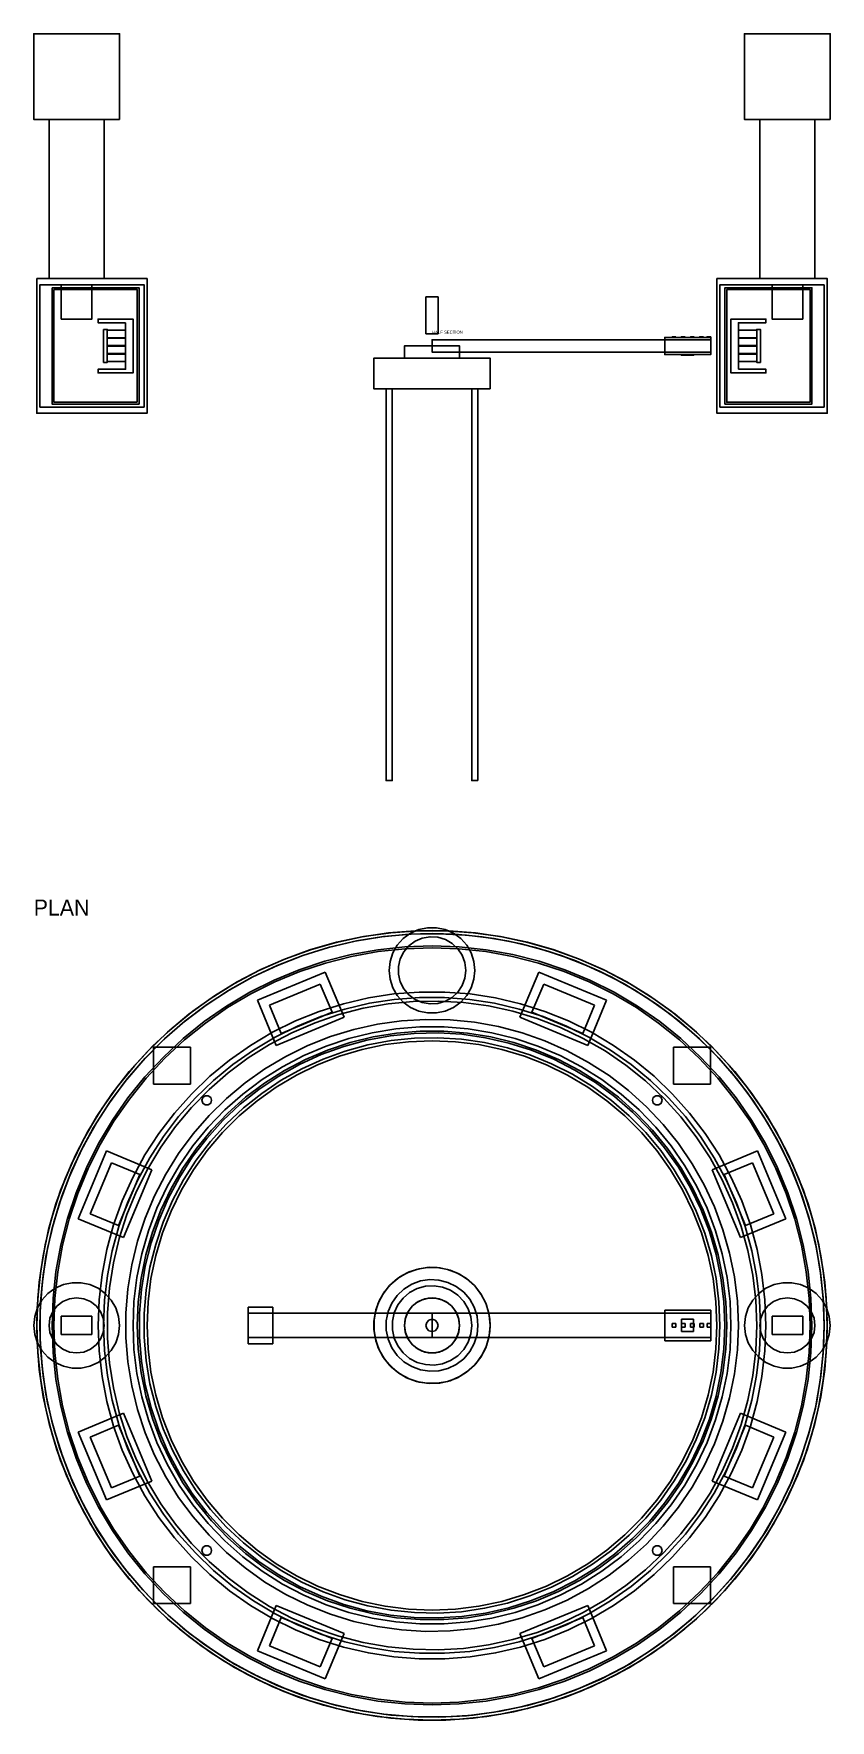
# Model space of a CAD drawing. Header units: metres. Extents: x -650 to 650, y -645 to 2110.
import ezdxf

# ---------------------------------------------------------------- set-up
doc = ezdxf.new("R2010")
doc.units = ezdxf.units.M
for name, color, linetype in [('HIDDEN', 8, 'Continuous'), ('SECTION', 1, 'Continuous'), ('TEXT', 3, 'Continuous'), ('VISIBLE', 7, 'Continuous')]:
    doc.layers.add(name, color=color, linetype=linetype)

msp = doc.modelspace()

# ---------------------------------------------------------------- texts
at = {"layer": 'TEXT'}
for s, height, p in [('HALF SECTION', 5, (0, 1620)), ('PLAN', 26, (-650, 669.6))]:
    msp.add_text(s, height=height, dxfattribs=at).set_placement(p)

# ---------------------------------------------------------------- linework, layer by layer
at = {"layer": 'HIDDEN'}
for points in [[(645, 0), (643.4, 45), (638.7, 89.8), (630.9, 134.1), (620, 177.8), (606.1, 220.6), (589.2, 262.3), (569.5, 302.8), (547, 341.8), (521.8, 379.1), (494.1, 414.6), (464, 448.1), (431.6, 479.3), (397.1, 508.3), (360.7, 534.7), (322.5, 558.6), (282.7, 579.7), (241.6, 598), (199.3, 613.4), (156, 625.8), (112, 635.2), (67.4, 641.5), (22.5, 644.6), (-22.5, 644.6), (-67.4, 641.5), (-112, 635.2), (-156, 625.8), (-199.3, 613.4), (-241.6, 598), (-282.7, 579.7), (-322.5, 558.6), (-360.7, 534.7), (-397.1, 508.3), (-431.6, 479.3), (-464, 448.1), (-494.1, 414.6), (-521.8, 379.1), (-547, 341.8), (-569.5, 302.8), (-589.2, 262.3), (-606.1, 220.6), (-620, 177.8), (-630.9, 134.1), (-638.7, 89.8), (-643.4, 45), (-645, 0), (-643.4, -45), (-638.7, -89.8), (-630.9, -134.1), (-620, -177.8), (-606.1, -220.6), (-589.2, -262.3), (-569.5, -302.8), (-547, -341.8), (-521.8, -379.1), (-494.1, -414.6), (-464, -448.1), (-431.6, -479.3), (-397.1, -508.3), (-360.7, -534.7), (-322.5, -558.6), (-282.7, -579.7), (-241.6, -598), (-199.3, -613.4), (-156, -625.8), (-112, -635.2), (-67.4, -641.5), (-22.5, -644.6), (22.5, -644.6), (67.4, -641.5), (112, -635.2), (156, -625.8), (199.3, -613.4), (241.6, -598), (282.7, -579.7), (322.5, -558.6), (360.7, -534.7), (397.1, -508.3), (431.6, -479.3), (464, -448.1), (494.1, -414.6), (521.8, -379.1), (547, -341.8), (569.5, -302.8), (589.2, -262.3), (606.1, -220.6), (620, -177.8), (630.9, -134.1), (638.7, -89.8), (643.4, -45), (645, 0)], [(645, 0), (643.4, 45), (638.7, 89.8), (630.9, 134.1), (620, 177.8), (606.1, 220.6), (589.2, 262.3), (569.5, 302.8), (547, 341.8), (521.8, 379.1), (494.1, 414.6), (464, 448.1), (431.6, 479.3), (397.1, 508.3), (360.7, 534.7), (322.5, 558.6), (282.7, 579.7), (241.6, 598), (199.3, 613.4), (156, 625.8), (112, 635.2), (67.4, 641.5), (22.5, 644.6), (-22.5, 644.6), (-67.4, 641.5), (-112, 635.2), (-156, 625.8), (-199.3, 613.4), (-241.6, 598), (-282.7, 579.7), (-322.5, 558.6), (-360.7, 534.7), (-397.1, 508.3), (-431.6, 479.3), (-464, 448.1), (-494.1, 414.6), (-521.8, 379.1), (-547, 341.8), (-569.5, 302.8), (-589.2, 262.3), (-606.1, 220.6), (-620, 177.8), (-630.9, 134.1), (-638.7, 89.8), (-643.4, 45), (-645, 0), (-643.4, -45), (-638.7, -89.8), (-630.9, -134.1), (-620, -177.8), (-606.1, -220.6), (-589.2, -262.3), (-569.5, -302.8), (-547, -341.8), (-521.8, -379.1), (-494.1, -414.6), (-464, -448.1), (-431.6, -479.3), (-397.1, -508.3), (-360.7, -534.7), (-322.5, -558.6), (-282.7, -579.7), (-241.6, -598), (-199.3, -613.4), (-156, -625.8), (-112, -635.2), (-67.4, -641.5), (-22.5, -644.6), (22.5, -644.6), (67.4, -641.5), (112, -635.2), (156, -625.8), (199.3, -613.4), (241.6, -598), (282.7, -579.7), (322.5, -558.6), (360.7, -534.7), (397.1, -508.3), (431.6, -479.3), (464, -448.1), (494.1, -414.6), (521.8, -379.1), (547, -341.8), (569.5, -302.8), (589.2, -262.3), (606.1, -220.6), (620, -177.8), (630.9, -134.1), (638.7, -89.8), (643.4, -45), (645, 0)], [(645, 0), (643.4, 45), (638.7, 89.8), (630.9, 134.1), (620, 177.8), (606.1, 220.6), (589.2, 262.3), (569.5, 302.8), (547, 341.8), (521.8, 379.1), (494.1, 414.6), (464, 448.1), (431.6, 479.3), (397.1, 508.3), (360.7, 534.7), (322.5, 558.6), (282.7, 579.7), (241.6, 598), (199.3, 613.4), (156, 625.8), (112, 635.2), (67.4, 641.5), (22.5, 644.6), (-22.5, 644.6), (-67.4, 641.5), (-112, 635.2), (-156, 625.8), (-199.3, 613.4), (-241.6, 598), (-282.7, 579.7), (-322.5, 558.6), (-360.7, 534.7), (-397.1, 508.3), (-431.6, 479.3), (-464, 448.1), (-494.1, 414.6), (-521.8, 379.1), (-547, 341.8), (-569.5, 302.8), (-589.2, 262.3), (-606.1, 220.6), (-620, 177.8), (-630.9, 134.1), (-638.7, 89.8), (-643.4, 45), (-645, 0), (-643.4, -45), (-638.7, -89.8), (-630.9, -134.1), (-620, -177.8), (-606.1, -220.6), (-589.2, -262.3), (-569.5, -302.8), (-547, -341.8), (-521.8, -379.1), (-494.1, -414.6), (-464, -448.1), (-431.6, -479.3), (-397.1, -508.3), (-360.7, -534.7), (-322.5, -558.6), (-282.7, -579.7), (-241.6, -598), (-199.3, -613.4), (-156, -625.8), (-112, -635.2), (-67.4, -641.5), (-22.5, -644.6), (22.5, -644.6), (67.4, -641.5), (112, -635.2), (156, -625.8), (199.3, -613.4), (241.6, -598), (282.7, -579.7), (322.5, -558.6), (360.7, -534.7), (397.1, -508.3), (431.6, -479.3), (464, -448.1), (494.1, -414.6), (521.8, -379.1), (547, -341.8), (569.5, -302.8), (589.2, -262.3), (606.1, -220.6), (620, -177.8), (630.9, -134.1), (638.7, -89.8), (643.4, -45), (645, 0)], [(640, 0), (638.4, 45.1), (633.6, 90.1), (625.7, 134.5), (614.7, 178.3), (600.5, 221.2), (583.4, 263.1), (563.4, 303.6), (540.6, 342.5), (515.1, 379.8), (487, 415.2), (456.5, 448.5), (423.7, 479.6), (388.9, 508.3), (352, 534.5), (313.5, 558), (273.3, 578.7), (231.8, 596.5), (189.2, 611.4), (145.6, 623.2), (101.2, 631.9), (56.4, 637.5), (11.3, 639.9), (-33.9, 639.1), (-78.9, 635.1), (-123.5, 628), (-167.5, 617.7), (-210.6, 604.4), (-252.7, 588), (-293.6, 568.7), (-333, 546.6), (-370.7, 521.7), (-406.6, 494.3), (-440.4, 464.4), (-472.1, 432.1), (-501.4, 397.8), (-528.2, 361.4), (-552.4, 323.3), (-573.8, 283.5), (-592.4, 242.3), (-608, 199.9), (-620.6, 156.5), (-630.1, 112.4), (-636.4, 67.6), (-639.6, 22.6), (-639.6, -22.6), (-636.4, -67.6), (-630.1, -112.4), (-620.6, -156.5), (-608, -199.9), (-592.4, -242.3), (-573.8, -283.5), (-552.4, -323.3), (-528.2, -361.4), (-501.4, -397.8), (-472.1, -432.1), (-440.4, -464.4), (-406.6, -494.3), (-370.7, -521.7), (-333, -546.6), (-293.6, -568.7), (-252.7, -588), (-210.6, -604.4), (-167.5, -617.7), (-123.5, -628), (-78.9, -635.1), (-33.9, -639.1), (11.3, -639.9), (56.4, -637.5), (101.2, -631.9), (145.6, -623.2), (189.2, -611.4), (231.8, -596.5), (273.3, -578.7), (313.5, -558), (352, -534.5), (388.9, -508.3), (423.7, -479.6), (456.5, -448.5), (487, -415.2), (515.1, -379.8), (540.6, -342.5), (563.4, -303.6), (583.4, -263.1), (600.5, -221.2), (614.7, -178.3), (625.7, -134.5), (633.6, -90.1), (638.4, -45.1), (640, 0)], [(640, 0), (638.4, 45.1), (633.6, 90.1), (625.7, 134.5), (614.7, 178.3), (600.5, 221.2), (583.4, 263.1), (563.4, 303.6), (540.6, 342.5), (515.1, 379.8), (487, 415.2), (456.5, 448.5), (423.7, 479.6), (388.9, 508.3), (352, 534.5), (313.5, 558), (273.3, 578.7), (231.8, 596.5), (189.2, 611.4), (145.6, 623.2), (101.2, 631.9), (56.4, 637.5), (11.3, 639.9), (-33.9, 639.1), (-78.9, 635.1), (-123.5, 628), (-167.5, 617.7), (-210.6, 604.4), (-252.7, 588), (-293.6, 568.7), (-333, 546.6), (-370.7, 521.7), (-406.6, 494.3), (-440.4, 464.4), (-472.1, 432.1), (-501.4, 397.8), (-528.2, 361.4), (-552.4, 323.3), (-573.8, 283.5), (-592.4, 242.3), (-608, 199.9), (-620.6, 156.5), (-630.1, 112.4), (-636.4, 67.6), (-639.6, 22.6), (-639.6, -22.6), (-636.4, -67.6), (-630.1, -112.4), (-620.6, -156.5), (-608, -199.9), (-592.4, -242.3), (-573.8, -283.5), (-552.4, -323.3), (-528.2, -361.4), (-501.4, -397.8), (-472.1, -432.1), (-440.4, -464.4), (-406.6, -494.3), (-370.7, -521.7), (-333, -546.6), (-293.6, -568.7), (-252.7, -588), (-210.6, -604.4), (-167.5, -617.7), (-123.5, -628), (-78.9, -635.1), (-33.9, -639.1), (11.3, -639.9), (56.4, -637.5), (101.2, -631.9), (145.6, -623.2), (189.2, -611.4), (231.8, -596.5), (273.3, -578.7), (313.5, -558), (352, -534.5), (388.9, -508.3), (423.7, -479.6), (456.5, -448.5), (487, -415.2), (515.1, -379.8), (540.6, -342.5), (563.4, -303.6), (583.4, -263.1), (600.5, -221.2), (614.7, -178.3), (625.7, -134.5), (633.6, -90.1), (638.4, -45.1), (640, 0)], [(640, 0), (638.4, 45.1), (633.6, 90.1), (625.7, 134.5), (614.7, 178.3), (600.5, 221.2), (583.4, 263.1), (563.4, 303.6), (540.6, 342.5), (515.1, 379.8), (487, 415.2), (456.5, 448.5), (423.7, 479.6), (388.9, 508.3), (352, 534.5), (313.5, 558), (273.3, 578.7), (231.8, 596.5), (189.2, 611.4), (145.6, 623.2), (101.2, 631.9), (56.4, 637.5), (11.3, 639.9), (-33.9, 639.1), (-78.9, 635.1), (-123.5, 628), (-167.5, 617.7), (-210.6, 604.4), (-252.7, 588), (-293.6, 568.7), (-333, 546.6), (-370.7, 521.7), (-406.6, 494.3), (-440.4, 464.4), (-472.1, 432.1), (-501.4, 397.8), (-528.2, 361.4), (-552.4, 323.3), (-573.8, 283.5), (-592.4, 242.3), (-608, 199.9), (-620.6, 156.5), (-630.1, 112.4), (-636.4, 67.6), (-639.6, 22.6), (-639.6, -22.6), (-636.4, -67.6), (-630.1, -112.4), (-620.6, -156.5), (-608, -199.9), (-592.4, -242.3), (-573.8, -283.5), (-552.4, -323.3), (-528.2, -361.4), (-501.4, -397.8), (-472.1, -432.1), (-440.4, -464.4), (-406.6, -494.3), (-370.7, -521.7), (-333, -546.6), (-293.6, -568.7), (-252.7, -588), (-210.6, -604.4), (-167.5, -617.7), (-123.5, -628), (-78.9, -635.1), (-33.9, -639.1), (11.3, -639.9), (56.4, -637.5), (101.2, -631.9), (145.6, -623.2), (189.2, -611.4), (231.8, -596.5), (273.3, -578.7), (313.5, -558), (352, -534.5), (388.9, -508.3), (423.7, -479.6), (456.5, -448.5), (487, -415.2), (515.1, -379.8), (540.6, -342.5), (563.4, -303.6), (583.4, -263.1), (600.5, -221.2), (614.7, -178.3), (625.7, -134.5), (633.6, -90.1), (638.4, -45.1), (640, 0)], [(70, 580), (68.5, 594.6), (63.9, 608.5), (56.6, 621.1), (46.8, 632), (35, 640.6), (21.6, 646.6), (7.3, 649.6), (-7.3, 649.6), (-21.6, 646.6), (-35, 640.6), (-46.8, 632), (-56.6, 621.1), (-63.9, 608.5), (-68.5, 594.6), (-70, 580), (-68.5, 565.4), (-63.9, 551.5), (-56.6, 538.9), (-46.8, 528), (-35, 519.4), (-21.6, 513.4), (-7.3, 510.4), (7.3, 510.4), (21.6, 513.4), (35, 519.4), (46.8, 528), (56.6, 538.9), (63.9, 551.5), (68.5, 565.4), (70, 580)], [(55, 580), (53.5, 592.7), (49.1, 604.7), (42.1, 615.4), (32.8, 624.1), (21.8, 630.5), (9.6, 634.2), (-3.2, 634.9), (-15.8, 632.7), (-27.5, 627.6), (-37.7, 620), (-46, 610.2), (-51.7, 598.8), (-54.6, 586.4), (-54.6, 573.6), (-51.7, 561.2), (-46, 549.8), (-37.7, 540), (-27.5, 532.4), (-15.8, 527.3), (-3.2, 525.1), (9.6, 525.8), (21.8, 529.5), (32.8, 535.9), (42.1, 544.6), (49.1, 555.3), (53.5, 567.3), (55, 580)], [(55, 580), (53.5, 592.7), (49.1, 604.7), (42.1, 615.4), (32.8, 624.1), (21.8, 630.5), (9.6, 634.2), (-3.2, 634.9), (-15.8, 632.7), (-27.5, 627.6), (-37.7, 620), (-46, 610.2), (-51.7, 598.8), (-54.6, 586.4), (-54.6, 573.6), (-51.7, 561.2), (-46, 549.8), (-37.7, 540), (-27.5, 532.4), (-15.8, 527.3), (-3.2, 525.1), (9.6, 525.8), (21.8, 529.5), (32.8, 535.9), (42.1, 544.6), (49.1, 555.3), (53.5, 567.3), (55, 580)], [(37.9, 638.9), (0, 640), (-37.9, 638.9)], [(27.4, 644.4), (0, 645), (-27.4, 644.4)], [(620, 0), (618.4, 44.2), (613.7, 88.2), (605.8, 131.8), (594.9, 174.7), (580.9, 216.7), (564, 257.6), (544.2, 297.1), (521.6, 335.2), (496.3, 371.6), (468.6, 406), (438.4, 438.4), (406, 468.6), (371.6, 496.3), (335.2, 521.6), (297.1, 544.2), (257.6, 564), (216.7, 580.9), (174.7, 594.9), (131.8, 605.8), (88.2, 613.7), (44.2, 618.4), (0, 620), (-44.2, 618.4), (-88.2, 613.7), (-131.8, 605.8), (-174.7, 594.9), (-216.7, 580.9), (-257.6, 564), (-297.1, 544.2), (-335.2, 521.6), (-371.6, 496.3), (-406, 468.6), (-438.4, 438.4), (-468.6, 406), (-496.3, 371.6), (-521.6, 335.2), (-544.2, 297.1), (-564, 257.6), (-580.9, 216.7), (-594.9, 174.7), (-605.8, 131.8), (-613.7, 88.2), (-618.4, 44.2), (-620, 0), (-618.4, -44.2), (-613.7, -88.2), (-605.8, -131.8), (-594.9, -174.7), (-580.9, -216.7), (-564, -257.6), (-544.2, -297.1), (-521.6, -335.2), (-496.3, -371.6), (-468.6, -406), (-438.4, -438.4), (-406, -468.6), (-371.6, -496.3), (-335.2, -521.6), (-297.1, -544.2), (-257.6, -564), (-216.7, -580.9), (-174.7, -594.9), (-131.8, -605.8), (-88.2, -613.7), (-44.2, -618.4), (0, -620), (44.2, -618.4), (88.2, -613.7), (131.8, -605.8), (174.7, -594.9), (216.7, -580.9), (257.6, -564), (297.1, -544.2), (335.2, -521.6), (371.6, -496.3), (406, -468.6), (438.4, -438.4), (468.6, -406), (496.3, -371.6), (521.6, -335.2), (544.2, -297.1), (564, -257.6), (580.9, -216.7), (594.9, -174.7), (605.8, -131.8), (613.7, -88.2), (618.4, -44.2), (620, 0)], [(620, 0), (618.4, 44.2), (613.7, 88.2), (605.8, 131.8), (594.9, 174.7), (580.9, 216.7), (564, 257.6), (544.2, 297.1), (521.6, 335.2), (496.3, 371.6), (468.6, 406), (438.4, 438.4), (406, 468.6), (371.6, 496.3), (335.2, 521.6), (297.1, 544.2), (257.6, 564), (216.7, 580.9), (174.7, 594.9), (131.8, 605.8), (88.2, 613.7), (44.2, 618.4), (0, 620), (-44.2, 618.4), (-88.2, 613.7), (-131.8, 605.8), (-174.7, 594.9), (-216.7, 580.9), (-257.6, 564), (-297.1, 544.2), (-335.2, 521.6), (-371.6, 496.3), (-406, 468.6), (-438.4, 438.4), (-468.6, 406), (-496.3, 371.6), (-521.6, 335.2), (-544.2, 297.1), (-564, 257.6), (-580.9, 216.7), (-594.9, 174.7), (-605.8, 131.8), (-613.7, 88.2), (-618.4, 44.2), (-620, 0), (-618.4, -44.2), (-613.7, -88.2), (-605.8, -131.8), (-594.9, -174.7), (-580.9, -216.7), (-564, -257.6), (-544.2, -297.1), (-521.6, -335.2), (-496.3, -371.6), (-468.6, -406), (-438.4, -438.4), (-406, -468.6), (-371.6, -496.3), (-335.2, -521.6), (-297.1, -544.2), (-257.6, -564), (-216.7, -580.9), (-174.7, -594.9), (-131.8, -605.8), (-88.2, -613.7), (-44.2, -618.4), (0, -620), (44.2, -618.4), (88.2, -613.7), (131.8, -605.8), (174.7, -594.9), (216.7, -580.9), (257.6, -564), (297.1, -544.2), (335.2, -521.6), (371.6, -496.3), (406, -468.6), (438.4, -438.4), (468.6, -406), (496.3, -371.6), (521.6, -335.2), (544.2, -297.1), (564, -257.6), (580.9, -216.7), (594.9, -174.7), (605.8, -131.8), (613.7, -88.2), (618.4, -44.2), (620, 0)], [(620, 0), (618.4, 44.2), (613.7, 88.2), (605.8, 131.8), (594.9, 174.7), (580.9, 216.7), (564, 257.6), (544.2, 297.1), (521.6, 335.2), (496.3, 371.6), (468.6, 406), (438.4, 438.4), (406, 468.6), (371.6, 496.3), (335.2, 521.6), (297.1, 544.2), (257.6, 564), (216.7, 580.9), (174.7, 594.9), (131.8, 605.8), (88.2, 613.7), (44.2, 618.4), (0, 620), (-44.2, 618.4), (-88.2, 613.7), (-131.8, 605.8), (-174.7, 594.9), (-216.7, 580.9), (-257.6, 564), (-297.1, 544.2), (-335.2, 521.6), (-371.6, 496.3), (-406, 468.6), (-438.4, 438.4), (-468.6, 406), (-496.3, 371.6), (-521.6, 335.2), (-544.2, 297.1), (-564, 257.6), (-580.9, 216.7), (-594.9, 174.7), (-605.8, 131.8), (-613.7, 88.2), (-618.4, 44.2), (-620, 0), (-618.4, -44.2), (-613.7, -88.2), (-605.8, -131.8), (-594.9, -174.7), (-580.9, -216.7), (-564, -257.6), (-544.2, -297.1), (-521.6, -335.2), (-496.3, -371.6), (-468.6, -406), (-438.4, -438.4), (-406, -468.6), (-371.6, -496.3), (-335.2, -521.6), (-297.1, -544.2), (-257.6, -564), (-216.7, -580.9), (-174.7, -594.9), (-131.8, -605.8), (-88.2, -613.7), (-44.2, -618.4), (0, -620), (44.2, -618.4), (88.2, -613.7), (131.8, -605.8), (174.7, -594.9), (216.7, -580.9), (257.6, -564), (297.1, -544.2), (335.2, -521.6), (371.6, -496.3), (406, -468.6), (438.4, -438.4), (468.6, -406), (496.3, -371.6), (521.6, -335.2), (544.2, -297.1), (564, -257.6), (580.9, -216.7), (594.9, -174.7), (605.8, -131.8), (613.7, -88.2), (618.4, -44.2), (620, 0)], [(620, 0), (618.4, 44.2), (613.7, 88.2), (605.8, 131.8), (594.9, 174.7), (580.9, 216.7), (564, 257.6), (544.2, 297.1), (521.6, 335.2), (496.3, 371.6), (468.6, 406), (438.4, 438.4), (406, 468.6), (371.6, 496.3), (335.2, 521.6), (297.1, 544.2), (257.6, 564), (216.7, 580.9), (174.7, 594.9), (131.8, 605.8), (88.2, 613.7), (44.2, 618.4), (0, 620), (-44.2, 618.4), (-88.2, 613.7), (-131.8, 605.8), (-174.7, 594.9), (-216.7, 580.9), (-257.6, 564), (-297.1, 544.2), (-335.2, 521.6), (-371.6, 496.3), (-406, 468.6), (-438.4, 438.4), (-468.6, 406), (-496.3, 371.6), (-521.6, 335.2), (-544.2, 297.1), (-564, 257.6), (-580.9, 216.7), (-594.9, 174.7), (-605.8, 131.8), (-613.7, 88.2), (-618.4, 44.2), (-620, 0), (-618.4, -44.2), (-613.7, -88.2), (-605.8, -131.8), (-594.9, -174.7), (-580.9, -216.7), (-564, -257.6), (-544.2, -297.1), (-521.6, -335.2), (-496.3, -371.6), (-468.6, -406), (-438.4, -438.4), (-406, -468.6), (-371.6, -496.3), (-335.2, -521.6), (-297.1, -544.2), (-257.6, -564), (-216.7, -580.9), (-174.7, -594.9), (-131.8, -605.8), (-88.2, -613.7), (-44.2, -618.4), (0, -620), (44.2, -618.4), (88.2, -613.7), (131.8, -605.8), (174.7, -594.9), (216.7, -580.9), (257.6, -564), (297.1, -544.2), (335.2, -521.6), (371.6, -496.3), (406, -468.6), (438.4, -438.4), (468.6, -406), (496.3, -371.6), (521.6, -335.2), (544.2, -297.1), (564, -257.6), (580.9, -216.7), (594.9, -174.7), (605.8, -131.8), (613.7, -88.2), (618.4, -44.2), (620, 0)], [(617, 0), (615.4, 44), (610.7, 87.8), (602.9, 131.2), (592, 173.8), (578.1, 215.6), (561.2, 256.3), (541.5, 295.7), (519.1, 333.6), (493.9, 369.8), (466.3, 404), (436.3, 436.3), (404, 466.3), (369.8, 493.9), (333.6, 519.1), (295.7, 541.5), (256.3, 561.2), (215.6, 578.1), (173.8, 592), (131.2, 602.9), (87.8, 610.7), (44, 615.4), (0, 617), (-44, 615.4), (-87.8, 610.7), (-131.2, 602.9), (-173.8, 592), (-215.6, 578.1), (-256.3, 561.2), (-295.7, 541.5), (-333.6, 519.1), (-369.8, 493.9), (-404, 466.3), (-436.3, 436.3), (-466.3, 404), (-493.9, 369.8), (-519.1, 333.6), (-541.5, 295.7), (-561.2, 256.3), (-578.1, 215.6), (-592, 173.8), (-602.9, 131.2), (-610.7, 87.8), (-615.4, 44), (-617, 0), (-615.4, -44), (-610.7, -87.8), (-602.9, -131.2), (-592, -173.8), (-578.1, -215.6), (-561.2, -256.3), (-541.5, -295.7), (-519.1, -333.6), (-493.9, -369.8), (-466.3, -404), (-436.3, -436.3), (-404, -466.3), (-369.8, -493.9), (-333.6, -519.1), (-295.7, -541.5), (-256.3, -561.2), (-215.6, -578.1), (-173.8, -592), (-131.2, -602.9), (-87.8, -610.7), (-44, -615.4), (0, -617), (44, -615.4), (87.8, -610.7), (131.2, -602.9), (173.8, -592), (215.6, -578.1), (256.3, -561.2), (295.7, -541.5), (333.6, -519.1), (369.8, -493.9), (404, -466.3), (436.3, -436.3), (466.3, -404), (493.9, -369.8), (519.1, -333.6), (541.5, -295.7), (561.2, -256.3), (578.1, -215.6), (592, -173.8), (602.9, -131.2), (610.7, -87.8), (615.4, -44), (617, 0)], [(617, 0), (615.4, 44), (610.7, 87.8), (602.9, 131.2), (592, 173.8), (578.1, 215.6), (561.2, 256.3), (541.5, 295.7), (519.1, 333.6), (493.9, 369.8), (466.3, 404), (436.3, 436.3), (404, 466.3), (369.8, 493.9), (333.6, 519.1), (295.7, 541.5), (256.3, 561.2), (215.6, 578.1), (173.8, 592), (131.2, 602.9), (87.8, 610.7), (44, 615.4), (0, 617), (-44, 615.4), (-87.8, 610.7), (-131.2, 602.9), (-173.8, 592), (-215.6, 578.1), (-256.3, 561.2), (-295.7, 541.5), (-333.6, 519.1), (-369.8, 493.9), (-404, 466.3), (-436.3, 436.3), (-466.3, 404), (-493.9, 369.8), (-519.1, 333.6), (-541.5, 295.7), (-561.2, 256.3), (-578.1, 215.6), (-592, 173.8), (-602.9, 131.2), (-610.7, 87.8), (-615.4, 44), (-617, 0), (-615.4, -44), (-610.7, -87.8), (-602.9, -131.2), (-592, -173.8), (-578.1, -215.6), (-561.2, -256.3), (-541.5, -295.7), (-519.1, -333.6), (-493.9, -369.8), (-466.3, -404), (-436.3, -436.3), (-404, -466.3), (-369.8, -493.9), (-333.6, -519.1), (-295.7, -541.5), (-256.3, -561.2), (-215.6, -578.1), (-173.8, -592), (-131.2, -602.9), (-87.8, -610.7), (-44, -615.4), (0, -617), (44, -615.4), (87.8, -610.7), (131.2, -602.9), (173.8, -592), (215.6, -578.1), (256.3, -561.2), (295.7, -541.5), (333.6, -519.1), (369.8, -493.9), (404, -466.3), (436.3, -436.3), (466.3, -404), (493.9, -369.8), (519.1, -333.6), (541.5, -295.7), (561.2, -256.3), (578.1, -215.6), (592, -173.8), (602.9, -131.2), (610.7, -87.8), (615.4, -44), (617, 0)], [(617, 0), (615.4, 44), (610.7, 87.8), (602.9, 131.2), (592, 173.8), (578.1, 215.6), (561.2, 256.3), (541.5, 295.7), (519.1, 333.6), (493.9, 369.8), (466.3, 404), (436.3, 436.3), (404, 466.3), (369.8, 493.9), (333.6, 519.1), (295.7, 541.5), (256.3, 561.2), (215.6, 578.1), (173.8, 592), (131.2, 602.9), (87.8, 610.7), (44, 615.4), (0, 617), (-44, 615.4), (-87.8, 610.7), (-131.2, 602.9), (-173.8, 592), (-215.6, 578.1), (-256.3, 561.2), (-295.7, 541.5), (-333.6, 519.1), (-369.8, 493.9), (-404, 466.3), (-436.3, 436.3), (-466.3, 404), (-493.9, 369.8), (-519.1, 333.6), (-541.5, 295.7), (-561.2, 256.3), (-578.1, 215.6), (-592, 173.8), (-602.9, 131.2), (-610.7, 87.8), (-615.4, 44), (-617, 0), (-615.4, -44), (-610.7, -87.8), (-602.9, -131.2), (-592, -173.8), (-578.1, -215.6), (-561.2, -256.3), (-541.5, -295.7), (-519.1, -333.6), (-493.9, -369.8), (-466.3, -404), (-436.3, -436.3), (-404, -466.3), (-369.8, -493.9), (-333.6, -519.1), (-295.7, -541.5), (-256.3, -561.2), (-215.6, -578.1), (-173.8, -592), (-131.2, -602.9), (-87.8, -610.7), (-44, -615.4), (0, -617), (44, -615.4), (87.8, -610.7), (131.2, -602.9), (173.8, -592), (215.6, -578.1), (256.3, -561.2), (295.7, -541.5), (333.6, -519.1), (369.8, -493.9), (404, -466.3), (436.3, -436.3), (466.3, -404), (493.9, -369.8), (519.1, -333.6), (541.5, -295.7), (561.2, -256.3), (578.1, -215.6), (592, -173.8), (602.9, -131.2), (610.7, -87.8), (615.4, -44), (617, 0)], [(617, 0), (615.4, 44), (610.7, 87.8), (602.9, 131.2), (592, 173.8), (578.1, 215.6), (561.2, 256.3), (541.5, 295.7), (519.1, 333.6), (493.9, 369.8), (466.3, 404), (436.3, 436.3), (404, 466.3), (369.8, 493.9), (333.6, 519.1), (295.7, 541.5), (256.3, 561.2), (215.6, 578.1), (173.8, 592), (131.2, 602.9), (87.8, 610.7), (44, 615.4), (0, 617), (-44, 615.4), (-87.8, 610.7), (-131.2, 602.9), (-173.8, 592), (-215.6, 578.1), (-256.3, 561.2), (-295.7, 541.5), (-333.6, 519.1), (-369.8, 493.9), (-404, 466.3), (-436.3, 436.3), (-466.3, 404), (-493.9, 369.8), (-519.1, 333.6), (-541.5, 295.7), (-561.2, 256.3), (-578.1, 215.6), (-592, 173.8), (-602.9, 131.2), (-610.7, 87.8), (-615.4, 44), (-617, 0), (-615.4, -44), (-610.7, -87.8), (-602.9, -131.2), (-592, -173.8), (-578.1, -215.6), (-561.2, -256.3), (-541.5, -295.7), (-519.1, -333.6), (-493.9, -369.8), (-466.3, -404), (-436.3, -436.3), (-404, -466.3), (-369.8, -493.9), (-333.6, -519.1), (-295.7, -541.5), (-256.3, -561.2), (-215.6, -578.1), (-173.8, -592), (-131.2, -602.9), (-87.8, -610.7), (-44, -615.4), (0, -617), (44, -615.4), (87.8, -610.7), (131.2, -602.9), (173.8, -592), (215.6, -578.1), (256.3, -561.2), (295.7, -541.5), (333.6, -519.1), (369.8, -493.9), (404, -466.3), (436.3, -436.3), (466.3, -404), (493.9, -369.8), (519.1, -333.6), (541.5, -295.7), (561.2, -256.3), (578.1, -215.6), (592, -173.8), (602.9, -131.2), (610.7, -87.8), (615.4, -44), (617, 0)], [(-174.2, 577.3), (-285, 531.4)], [(-174.2, 577.3), (-285, 531.4)], [(-174.2, 577.3), (-285, 531.4)], [(-182.3, 557.7), (-265.4, 523.2)], [(-182.3, 557.7), (-265.4, 523.2)], [(-182.3, 557.7), (-265.4, 523.2)], [(-163.2, 511.5), (-182.3, 557.7)], [(-163.2, 511.5), (-182.3, 557.7)], [(-163.2, 511.5), (-182.3, 557.7)], [(-143.6, 503.4), (-174.2, 577.3)], [(-143.6, 503.4), (-174.2, 577.3)], [(-143.6, 503.4), (-174.2, 577.3)], [(143.6, 503.4), (174.2, 577.3)], [(143.6, 503.4), (174.2, 577.3)], [(143.6, 503.4), (174.2, 577.3)], [(163.2, 511.5), (182.3, 557.7)], [(163.2, 511.5), (182.3, 557.7)], [(163.2, 511.5), (182.3, 557.7)], [(285, 531.4), (174.2, 577.3)], [(285, 531.4), (174.2, 577.3)], [(285, 531.4), (174.2, 577.3)], [(265.4, 523.2), (182.3, 557.7)], [(265.4, 523.2), (182.3, 557.7)], [(265.4, 523.2), (182.3, 557.7)], [(545, 0), (543.4, 41.7), (538.6, 83.2), (530.7, 124.2), (519.6, 164.4), (505.5, 203.7), (488.4, 241.8), (468.5, 278.5), (445.8, 313.5), (420.5, 346.8), (392.7, 377.9), (362.6, 406.9), (330.4, 433.4), (296.2, 457.5), (260.4, 478.8), (222.9, 497.3), (184.2, 512.9), (144.4, 525.5), (103.8, 535), (62.5, 541.4), (20.9, 544.6), (-20.9, 544.6), (-62.5, 541.4), (-103.8, 535), (-144.4, 525.5), (-184.2, 512.9), (-222.9, 497.3), (-260.4, 478.8), (-296.2, 457.5), (-330.4, 433.4), (-362.6, 406.9), (-392.7, 377.9), (-420.5, 346.8), (-445.8, 313.5), (-468.5, 278.5), (-488.4, 241.8), (-505.5, 203.7), (-519.6, 164.4), (-530.7, 124.2), (-538.6, 83.2), (-543.4, 41.7), (-545, 0), (-543.4, -41.7), (-538.6, -83.2), (-530.7, -124.2), (-519.6, -164.4), (-505.5, -203.7), (-488.4, -241.8), (-468.5, -278.5), (-445.8, -313.5), (-420.5, -346.8), (-392.7, -377.9), (-362.6, -406.9), (-330.4, -433.4), (-296.2, -457.5), (-260.4, -478.8), (-222.9, -497.3), (-184.2, -512.9), (-144.4, -525.5), (-103.8, -535), (-62.5, -541.4), (-20.9, -544.6), (20.9, -544.6), (62.5, -541.4), (103.8, -535), (144.4, -525.5), (184.2, -512.9), (222.9, -497.3), (260.4, -478.8), (296.2, -457.5), (330.4, -433.4), (362.6, -406.9), (392.7, -377.9), (420.5, -346.8), (445.8, -313.5), (468.5, -278.5), (488.4, -241.8), (505.5, -203.7), (519.6, -164.4), (530.7, -124.2), (538.6, -83.2), (543.4, -41.7), (545, 0)], [(545, 0), (543.4, 41.7), (538.6, 83.2), (530.7, 124.2), (519.6, 164.4), (505.5, 203.7), (488.4, 241.8), (468.5, 278.5), (445.8, 313.5), (420.5, 346.8), (392.7, 377.9), (362.6, 406.9), (330.4, 433.4), (296.2, 457.5), (260.4, 478.8), (222.9, 497.3), (184.2, 512.9), (144.4, 525.5), (103.8, 535), (62.5, 541.4), (20.9, 544.6), (-20.9, 544.6), (-62.5, 541.4), (-103.8, 535), (-144.4, 525.5), (-184.2, 512.9), (-222.9, 497.3), (-260.4, 478.8), (-296.2, 457.5), (-330.4, 433.4), (-362.6, 406.9), (-392.7, 377.9), (-420.5, 346.8), (-445.8, 313.5), (-468.5, 278.5), (-488.4, 241.8), (-505.5, 203.7), (-519.6, 164.4), (-530.7, 124.2), (-538.6, 83.2), (-543.4, 41.7), (-545, 0), (-543.4, -41.7), (-538.6, -83.2), (-530.7, -124.2), (-519.6, -164.4), (-505.5, -203.7), (-488.4, -241.8), (-468.5, -278.5), (-445.8, -313.5), (-420.5, -346.8), (-392.7, -377.9), (-362.6, -406.9), (-330.4, -433.4), (-296.2, -457.5), (-260.4, -478.8), (-222.9, -497.3), (-184.2, -512.9), (-144.4, -525.5), (-103.8, -535), (-62.5, -541.4), (-20.9, -544.6), (20.9, -544.6), (62.5, -541.4), (103.8, -535), (144.4, -525.5), (184.2, -512.9), (222.9, -497.3), (260.4, -478.8), (296.2, -457.5), (330.4, -433.4), (362.6, -406.9), (392.7, -377.9), (420.5, -346.8), (445.8, -313.5), (468.5, -278.5), (488.4, -241.8), (505.5, -203.7), (519.6, -164.4), (530.7, -124.2), (538.6, -83.2), (543.4, -41.7), (545, 0)], [(545, 0), (543.4, 41.7), (538.6, 83.2), (530.7, 124.2), (519.6, 164.4), (505.5, 203.7), (488.4, 241.8), (468.5, 278.5), (445.8, 313.5), (420.5, 346.8), (392.7, 377.9), (362.6, 406.9), (330.4, 433.4), (296.2, 457.5), (260.4, 478.8), (222.9, 497.3), (184.2, 512.9), (144.4, 525.5), (103.8, 535), (62.5, 541.4), (20.9, 544.6), (-20.9, 544.6), (-62.5, 541.4), (-103.8, 535), (-144.4, 525.5), (-184.2, 512.9), (-222.9, 497.3), (-260.4, 478.8), (-296.2, 457.5), (-330.4, 433.4), (-362.6, 406.9), (-392.7, 377.9), (-420.5, 346.8), (-445.8, 313.5), (-468.5, 278.5), (-488.4, 241.8), (-505.5, 203.7), (-519.6, 164.4), (-530.7, 124.2), (-538.6, 83.2), (-543.4, 41.7), (-545, 0), (-543.4, -41.7), (-538.6, -83.2), (-530.7, -124.2), (-519.6, -164.4), (-505.5, -203.7), (-488.4, -241.8), (-468.5, -278.5), (-445.8, -313.5), (-420.5, -346.8), (-392.7, -377.9), (-362.6, -406.9), (-330.4, -433.4), (-296.2, -457.5), (-260.4, -478.8), (-222.9, -497.3), (-184.2, -512.9), (-144.4, -525.5), (-103.8, -535), (-62.5, -541.4), (-20.9, -544.6), (20.9, -544.6), (62.5, -541.4), (103.8, -535), (144.4, -525.5), (184.2, -512.9), (222.9, -497.3), (260.4, -478.8), (296.2, -457.5), (330.4, -433.4), (362.6, -406.9), (392.7, -377.9), (420.5, -346.8), (445.8, -313.5), (468.5, -278.5), (488.4, -241.8), (505.5, -203.7), (519.6, -164.4), (530.7, -124.2), (538.6, -83.2), (543.4, -41.7), (545, 0)], [(545, 0), (543.4, 41.7), (538.6, 83.2), (530.7, 124.2), (519.6, 164.4), (505.5, 203.7), (488.4, 241.8), (468.5, 278.5), (445.8, 313.5), (420.5, 346.8), (392.7, 377.9), (362.6, 406.9), (330.4, 433.4), (296.2, 457.5), (260.4, 478.8), (222.9, 497.3), (184.2, 512.9), (144.4, 525.5), (103.8, 535), (62.5, 541.4), (20.9, 544.6), (-20.9, 544.6), (-62.5, 541.4), (-103.8, 535), (-144.4, 525.5), (-184.2, 512.9), (-222.9, 497.3), (-260.4, 478.8), (-296.2, 457.5), (-330.4, 433.4), (-362.6, 406.9), (-392.7, 377.9), (-420.5, 346.8), (-445.8, 313.5), (-468.5, 278.5), (-488.4, 241.8), (-505.5, 203.7), (-519.6, 164.4), (-530.7, 124.2), (-538.6, 83.2), (-543.4, 41.7), (-545, 0), (-543.4, -41.7), (-538.6, -83.2), (-530.7, -124.2), (-519.6, -164.4), (-505.5, -203.7), (-488.4, -241.8), (-468.5, -278.5), (-445.8, -313.5), (-420.5, -346.8), (-392.7, -377.9), (-362.6, -406.9), (-330.4, -433.4), (-296.2, -457.5), (-260.4, -478.8), (-222.9, -497.3), (-184.2, -512.9), (-144.4, -525.5), (-103.8, -535), (-62.5, -541.4), (-20.9, -544.6), (20.9, -544.6), (62.5, -541.4), (103.8, -535), (144.4, -525.5), (184.2, -512.9), (222.9, -497.3), (260.4, -478.8), (296.2, -457.5), (330.4, -433.4), (362.6, -406.9), (392.7, -377.9), (420.5, -346.8), (445.8, -313.5), (468.5, -278.5), (488.4, -241.8), (505.5, -203.7), (519.6, -164.4), (530.7, -124.2), (538.6, -83.2), (543.4, -41.7), (545, 0)], [(536, 0), (534.4, 41), (529.7, 81.8), (521.9, 122.1), (511, 161.7), (497.1, 200.4), (480.3, 237.8), (460.7, 273.9), (438.4, 308.4), (413.5, 341), (386.2, 371.7), (356.6, 400.2), (324.9, 426.3), (291.4, 449.9), (256.1, 470.9), (219.3, 489.1), (181.2, 504.5), (142, 516.8), (102, 526.2), (61.5, 532.5), (20.5, 535.6), (-20.5, 535.6), (-61.5, 532.5), (-102, 526.2), (-142, 516.8), (-181.2, 504.5), (-219.3, 489.1), (-256.1, 470.9), (-291.4, 449.9), (-324.9, 426.3), (-356.6, 400.2), (-386.2, 371.7), (-413.5, 341), (-438.4, 308.4), (-460.7, 273.9), (-480.3, 237.8), (-497.1, 200.4), (-511, 161.7), (-521.9, 122.1), (-529.7, 81.8), (-534.4, 41), (-536, 0), (-534.4, -41), (-529.7, -81.8), (-521.9, -122.1), (-511, -161.7), (-497.1, -200.4), (-480.3, -237.8), (-460.7, -273.9), (-438.4, -308.4), (-413.5, -341), (-386.2, -371.7), (-356.6, -400.2), (-324.9, -426.3), (-291.4, -449.9), (-256.1, -470.9), (-219.3, -489.1), (-181.2, -504.5), (-142, -516.8), (-102, -526.2), (-61.5, -532.5), (-20.5, -535.6), (20.5, -535.6), (61.5, -532.5), (102, -526.2), (142, -516.8), (181.2, -504.5), (219.3, -489.1), (256.1, -470.9), (291.4, -449.9), (324.9, -426.3), (356.6, -400.2), (386.2, -371.7), (413.5, -341), (438.4, -308.4), (460.7, -273.9), (480.3, -237.8), (497.1, -200.4), (511, -161.7), (521.9, -122.1), (529.7, -81.8), (534.4, -41), (536, 0)], [(536, 0), (534.4, 41), (529.7, 81.8), (521.9, 122.1), (511, 161.7), (497.1, 200.4), (480.3, 237.8), (460.7, 273.9), (438.4, 308.4), (413.5, 341), (386.2, 371.7), (356.6, 400.2), (324.9, 426.3), (291.4, 449.9), (256.1, 470.9), (219.3, 489.1), (181.2, 504.5), (142, 516.8), (102, 526.2), (61.5, 532.5), (20.5, 535.6), (-20.5, 535.6), (-61.5, 532.5), (-102, 526.2), (-142, 516.8), (-181.2, 504.5), (-219.3, 489.1), (-256.1, 470.9), (-291.4, 449.9), (-324.9, 426.3), (-356.6, 400.2), (-386.2, 371.7), (-413.5, 341), (-438.4, 308.4), (-460.7, 273.9), (-480.3, 237.8), (-497.1, 200.4), (-511, 161.7), (-521.9, 122.1), (-529.7, 81.8), (-534.4, 41), (-536, 0), (-534.4, -41), (-529.7, -81.8), (-521.9, -122.1), (-511, -161.7), (-497.1, -200.4), (-480.3, -237.8), (-460.7, -273.9), (-438.4, -308.4), (-413.5, -341), (-386.2, -371.7), (-356.6, -400.2), (-324.9, -426.3), (-291.4, -449.9), (-256.1, -470.9), (-219.3, -489.1), (-181.2, -504.5), (-142, -516.8), (-102, -526.2), (-61.5, -532.5), (-20.5, -535.6), (20.5, -535.6), (61.5, -532.5), (102, -526.2), (142, -516.8), (181.2, -504.5), (219.3, -489.1), (256.1, -470.9), (291.4, -449.9), (324.9, -426.3), (356.6, -400.2), (386.2, -371.7), (413.5, -341), (438.4, -308.4), (460.7, -273.9), (480.3, -237.8), (497.1, -200.4), (511, -161.7), (521.9, -122.1), (529.7, -81.8), (534.4, -41), (536, 0)], [(530, 0), (528.4, 41.1), (523.6, 81.9), (515.7, 122.2), (504.7, 161.8), (490.6, 200.4), (473.6, 237.9), (453.8, 273.9), (431.2, 308.2), (406, 340.7), (378.4, 371.1), (348.5, 399.3), (316.5, 425.1), (282.6, 448.4), (247, 468.9), (209.9, 486.7), (171.6, 501.5), (132.2, 513.2), (92, 521.9), (51.3, 527.5), (10.3, 529.9), (-30.8, 529.1), (-71.7, 525.1), (-112.2, 518), (-152, 507.7), (-190.9, 494.4), (-228.6, 478.1), (-265, 459), (-299.8, 437.1), (-332.7, 412.5), (-363.7, 385.5), (-392.5, 356.2), (-418.9, 324.7), (-442.8, 291.2), (-464, 256), (-482.5, 219.3), (-498, 181.3), (-510.6, 142.1), (-520.1, 102.1), (-526.4, 61.5), (-529.6, 20.6), (-529.6, -20.6), (-526.4, -61.5), (-520.1, -102.1), (-510.6, -142.1), (-498, -181.3), (-482.5, -219.3), (-464, -256), (-442.8, -291.2), (-418.9, -324.7), (-392.5, -356.2), (-363.7, -385.5), (-332.7, -412.5), (-299.8, -437.1), (-265, -459), (-228.6, -478.1), (-190.9, -494.4), (-152, -507.7), (-112.2, -518), (-71.7, -525.1), (-30.8, -529.1), (10.3, -529.9), (51.3, -527.5), (92, -521.9), (132.2, -513.2), (171.6, -501.5), (209.9, -486.7), (247, -468.9), (282.6, -448.4), (316.5, -425.1), (348.5, -399.3), (378.4, -371.1), (406, -340.7), (431.2, -308.2), (453.8, -273.9), (473.6, -237.9), (490.6, -200.4), (504.7, -161.8), (515.7, -122.2), (523.6, -81.9), (528.4, -41.1), (530, 0)], [(530, 0), (528.4, 41.1), (523.6, 81.9), (515.7, 122.2), (504.7, 161.8), (490.6, 200.4), (473.6, 237.9), (453.8, 273.9), (431.2, 308.2), (406, 340.7), (378.4, 371.1), (348.5, 399.3), (316.5, 425.1), (282.6, 448.4), (247, 468.9), (209.9, 486.7), (171.6, 501.5), (132.2, 513.2), (92, 521.9), (51.3, 527.5), (10.3, 529.9), (-30.8, 529.1), (-71.7, 525.1), (-112.2, 518), (-152, 507.7), (-190.9, 494.4), (-228.6, 478.1), (-265, 459), (-299.8, 437.1), (-332.7, 412.5), (-363.7, 385.5), (-392.5, 356.2), (-418.9, 324.7), (-442.8, 291.2), (-464, 256), (-482.5, 219.3), (-498, 181.3), (-510.6, 142.1), (-520.1, 102.1), (-526.4, 61.5), (-529.6, 20.6), (-529.6, -20.6), (-526.4, -61.5), (-520.1, -102.1), (-510.6, -142.1), (-498, -181.3), (-482.5, -219.3), (-464, -256), (-442.8, -291.2), (-418.9, -324.7), (-392.5, -356.2), (-363.7, -385.5), (-332.7, -412.5), (-299.8, -437.1), (-265, -459), (-228.6, -478.1), (-190.9, -494.4), (-152, -507.7), (-112.2, -518), (-71.7, -525.1), (-30.8, -529.1), (10.3, -529.9), (51.3, -527.5), (92, -521.9), (132.2, -513.2), (171.6, -501.5), (209.9, -486.7), (247, -468.9), (282.6, -448.4), (316.5, -425.1), (348.5, -399.3), (378.4, -371.1), (406, -340.7), (431.2, -308.2), (453.8, -273.9), (473.6, -237.9), (490.6, -200.4), (504.7, -161.8), (515.7, -122.2), (523.6, -81.9), (528.4, -41.1), (530, 0)], [(530, 0), (528.4, 41.1), (523.6, 81.9), (515.7, 122.2), (504.7, 161.8), (490.6, 200.4), (473.6, 237.9), (453.8, 273.9), (431.2, 308.2), (406, 340.7), (378.4, 371.1), (348.5, 399.3), (316.5, 425.1), (282.6, 448.4), (247, 468.9), (209.9, 486.7), (171.6, 501.5), (132.2, 513.2), (92, 521.9), (51.3, 527.5), (10.3, 529.9), (-30.8, 529.1), (-71.7, 525.1), (-112.2, 518), (-152, 507.7), (-190.9, 494.4), (-228.6, 478.1), (-265, 459), (-299.8, 437.1), (-332.7, 412.5), (-363.7, 385.5), (-392.5, 356.2), (-418.9, 324.7), (-442.8, 291.2), (-464, 256), (-482.5, 219.3), (-498, 181.3), (-510.6, 142.1), (-520.1, 102.1), (-526.4, 61.5), (-529.6, 20.6), (-529.6, -20.6), (-526.4, -61.5), (-520.1, -102.1), (-510.6, -142.1), (-498, -181.3), (-482.5, -219.3), (-464, -256), (-442.8, -291.2), (-418.9, -324.7), (-392.5, -356.2), (-363.7, -385.5), (-332.7, -412.5), (-299.8, -437.1), (-265, -459), (-228.6, -478.1), (-190.9, -494.4), (-152, -507.7), (-112.2, -518), (-71.7, -525.1), (-30.8, -529.1), (10.3, -529.9), (51.3, -527.5), (92, -521.9), (132.2, -513.2), (171.6, -501.5), (209.9, -486.7), (247, -468.9), (282.6, -448.4), (316.5, -425.1), (348.5, -399.3), (378.4, -371.1), (406, -340.7), (431.2, -308.2), (453.8, -273.9), (473.6, -237.9), (490.6, -200.4), (504.7, -161.8), (515.7, -122.2), (523.6, -81.9), (528.4, -41.1), (530, 0)], [(530, 0), (528.4, 41.1), (523.6, 81.9), (515.7, 122.2), (504.7, 161.8), (490.6, 200.4), (473.6, 237.9), (453.8, 273.9), (431.2, 308.2), (406, 340.7), (378.4, 371.1), (348.5, 399.3), (316.5, 425.1), (282.6, 448.4), (247, 468.9), (209.9, 486.7), (171.6, 501.5), (132.2, 513.2), (92, 521.9), (51.3, 527.5), (10.3, 529.9), (-30.8, 529.1), (-71.7, 525.1), (-112.2, 518), (-152, 507.7), (-190.9, 494.4), (-228.6, 478.1), (-265, 459), (-299.8, 437.1), (-332.7, 412.5), (-363.7, 385.5), (-392.5, 356.2), (-418.9, 324.7), (-442.8, 291.2), (-464, 256), (-482.5, 219.3), (-498, 181.3), (-510.6, 142.1), (-520.1, 102.1), (-526.4, 61.5), (-529.6, 20.6), (-529.6, -20.6), (-526.4, -61.5), (-520.1, -102.1), (-510.6, -142.1), (-498, -181.3), (-482.5, -219.3), (-464, -256), (-442.8, -291.2), (-418.9, -324.7), (-392.5, -356.2), (-363.7, -385.5), (-332.7, -412.5), (-299.8, -437.1), (-265, -459), (-228.6, -478.1), (-190.9, -494.4), (-152, -507.7), (-112.2, -518), (-71.7, -525.1), (-30.8, -529.1), (10.3, -529.9), (51.3, -527.5), (92, -521.9), (132.2, -513.2), (171.6, -501.5), (209.9, -486.7), (247, -468.9), (282.6, -448.4), (316.5, -425.1), (348.5, -399.3), (378.4, -371.1), (406, -340.7), (431.2, -308.2), (453.8, -273.9), (473.6, -237.9), (490.6, -200.4), (504.7, -161.8), (515.7, -122.2), (523.6, -81.9), (528.4, -41.1), (530, 0)], [(530, 0), (528.4, 41.1), (523.6, 81.9), (515.7, 122.2), (504.7, 161.8), (490.6, 200.4), (473.6, 237.9), (453.8, 273.9), (431.2, 308.2), (406, 340.7), (378.4, 371.1), (348.5, 399.3), (316.5, 425.1), (282.6, 448.4), (247, 468.9), (209.9, 486.7), (171.6, 501.5), (132.2, 513.2), (92, 521.9), (51.3, 527.5), (10.3, 529.9), (-30.8, 529.1), (-71.7, 525.1), (-112.2, 518), (-152, 507.7), (-190.9, 494.4), (-228.6, 478.1), (-265, 459), (-299.8, 437.1), (-332.7, 412.5), (-363.7, 385.5), (-392.5, 356.2), (-418.9, 324.7), (-442.8, 291.2), (-464, 256), (-482.5, 219.3), (-498, 181.3), (-510.6, 142.1), (-520.1, 102.1), (-526.4, 61.5), (-529.6, 20.6), (-529.6, -20.6), (-526.4, -61.5), (-520.1, -102.1), (-510.6, -142.1), (-498, -181.3), (-482.5, -219.3), (-464, -256), (-442.8, -291.2), (-418.9, -324.7), (-392.5, -356.2), (-363.7, -385.5), (-332.7, -412.5), (-299.8, -437.1), (-265, -459), (-228.6, -478.1), (-190.9, -494.4), (-152, -507.7), (-112.2, -518), (-71.7, -525.1), (-30.8, -529.1), (10.3, -529.9), (51.3, -527.5), (92, -521.9), (132.2, -513.2), (171.6, -501.5), (209.9, -486.7), (247, -468.9), (282.6, -448.4), (316.5, -425.1), (348.5, -399.3), (378.4, -371.1), (406, -340.7), (431.2, -308.2), (453.8, -273.9), (473.6, -237.9), (490.6, -200.4), (504.7, -161.8), (515.7, -122.2), (523.6, -81.9), (528.4, -41.1), (530, 0)], [(530, 0), (528.4, 41.1), (523.6, 81.9), (515.7, 122.2), (504.7, 161.8), (490.6, 200.4), (473.6, 237.9), (453.8, 273.9), (431.2, 308.2), (406, 340.7), (378.4, 371.1), (348.5, 399.3), (316.5, 425.1), (282.6, 448.4), (247, 468.9), (209.9, 486.7), (171.6, 501.5), (132.2, 513.2), (92, 521.9), (51.3, 527.5), (10.3, 529.9), (-30.8, 529.1), (-71.7, 525.1), (-112.2, 518), (-152, 507.7), (-190.9, 494.4), (-228.6, 478.1), (-265, 459), (-299.8, 437.1), (-332.7, 412.5), (-363.7, 385.5), (-392.5, 356.2), (-418.9, 324.7), (-442.8, 291.2), (-464, 256), (-482.5, 219.3), (-498, 181.3), (-510.6, 142.1), (-520.1, 102.1), (-526.4, 61.5), (-529.6, 20.6), (-529.6, -20.6), (-526.4, -61.5), (-520.1, -102.1), (-510.6, -142.1), (-498, -181.3), (-482.5, -219.3), (-464, -256), (-442.8, -291.2), (-418.9, -324.7), (-392.5, -356.2), (-363.7, -385.5), (-332.7, -412.5), (-299.8, -437.1), (-265, -459), (-228.6, -478.1), (-190.9, -494.4), (-152, -507.7), (-112.2, -518), (-71.7, -525.1), (-30.8, -529.1), (10.3, -529.9), (51.3, -527.5), (92, -521.9), (132.2, -513.2), (171.6, -501.5), (209.9, -486.7), (247, -468.9), (282.6, -448.4), (316.5, -425.1), (348.5, -399.3), (378.4, -371.1), (406, -340.7), (431.2, -308.2), (453.8, -273.9), (473.6, -237.9), (490.6, -200.4), (504.7, -161.8), (515.7, -122.2), (523.6, -81.9), (528.4, -41.1), (530, 0)], [(530, 0), (528.4, 41.1), (523.6, 81.9), (515.7, 122.2), (504.7, 161.8), (490.6, 200.4), (473.6, 237.9), (453.8, 273.9), (431.2, 308.2), (406, 340.7), (378.4, 371.1), (348.5, 399.3), (316.5, 425.1), (282.6, 448.4), (247, 468.9), (209.9, 486.7), (171.6, 501.5), (132.2, 513.2), (92, 521.9), (51.3, 527.5), (10.3, 529.9), (-30.8, 529.1), (-71.7, 525.1), (-112.2, 518), (-152, 507.7), (-190.9, 494.4), (-228.6, 478.1), (-265, 459), (-299.8, 437.1), (-332.7, 412.5), (-363.7, 385.5), (-392.5, 356.2), (-418.9, 324.7), (-442.8, 291.2), (-464, 256), (-482.5, 219.3), (-498, 181.3), (-510.6, 142.1), (-520.1, 102.1), (-526.4, 61.5), (-529.6, 20.6), (-529.6, -20.6), (-526.4, -61.5), (-520.1, -102.1), (-510.6, -142.1), (-498, -181.3), (-482.5, -219.3), (-464, -256), (-442.8, -291.2), (-418.9, -324.7), (-392.5, -356.2), (-363.7, -385.5), (-332.7, -412.5), (-299.8, -437.1), (-265, -459), (-228.6, -478.1), (-190.9, -494.4), (-152, -507.7), (-112.2, -518), (-71.7, -525.1), (-30.8, -529.1), (10.3, -529.9), (51.3, -527.5), (92, -521.9), (132.2, -513.2), (171.6, -501.5), (209.9, -486.7), (247, -468.9), (282.6, -448.4), (316.5, -425.1), (348.5, -399.3), (378.4, -371.1), (406, -340.7), (431.2, -308.2), (453.8, -273.9), (473.6, -237.9), (490.6, -200.4), (504.7, -161.8), (515.7, -122.2), (523.6, -81.9), (528.4, -41.1), (530, 0)], [(530, 0), (528.4, 41.1), (523.6, 81.9), (515.7, 122.2), (504.7, 161.8), (490.6, 200.4), (473.6, 237.9), (453.8, 273.9), (431.2, 308.2), (406, 340.7), (378.4, 371.1), (348.5, 399.3), (316.5, 425.1), (282.6, 448.4), (247, 468.9), (209.9, 486.7), (171.6, 501.5), (132.2, 513.2), (92, 521.9), (51.3, 527.5), (10.3, 529.9), (-30.8, 529.1), (-71.7, 525.1), (-112.2, 518), (-152, 507.7), (-190.9, 494.4), (-228.6, 478.1), (-265, 459), (-299.8, 437.1), (-332.7, 412.5), (-363.7, 385.5), (-392.5, 356.2), (-418.9, 324.7), (-442.8, 291.2), (-464, 256), (-482.5, 219.3), (-498, 181.3), (-510.6, 142.1), (-520.1, 102.1), (-526.4, 61.5), (-529.6, 20.6), (-529.6, -20.6), (-526.4, -61.5), (-520.1, -102.1), (-510.6, -142.1), (-498, -181.3), (-482.5, -219.3), (-464, -256), (-442.8, -291.2), (-418.9, -324.7), (-392.5, -356.2), (-363.7, -385.5), (-332.7, -412.5), (-299.8, -437.1), (-265, -459), (-228.6, -478.1), (-190.9, -494.4), (-152, -507.7), (-112.2, -518), (-71.7, -525.1), (-30.8, -529.1), (10.3, -529.9), (51.3, -527.5), (92, -521.9), (132.2, -513.2), (171.6, -501.5), (209.9, -486.7), (247, -468.9), (282.6, -448.4), (316.5, -425.1), (348.5, -399.3), (378.4, -371.1), (406, -340.7), (431.2, -308.2), (453.8, -273.9), (473.6, -237.9), (490.6, -200.4), (504.7, -161.8), (515.7, -122.2), (523.6, -81.9), (528.4, -41.1), (530, 0)], [(530, 0), (528.4, 41.1), (523.6, 81.9), (515.7, 122.2), (504.7, 161.8), (490.6, 200.4), (473.6, 237.9), (453.8, 273.9), (431.2, 308.2), (406, 340.7), (378.4, 371.1), (348.5, 399.3), (316.5, 425.1), (282.6, 448.4), (247, 468.9), (209.9, 486.7), (171.6, 501.5), (132.2, 513.2), (92, 521.9), (51.3, 527.5), (10.3, 529.9), (-30.8, 529.1), (-71.7, 525.1), (-112.2, 518), (-152, 507.7), (-190.9, 494.4), (-228.6, 478.1), (-265, 459), (-299.8, 437.1), (-332.7, 412.5), (-363.7, 385.5), (-392.5, 356.2), (-418.9, 324.7), (-442.8, 291.2), (-464, 256), (-482.5, 219.3), (-498, 181.3), (-510.6, 142.1), (-520.1, 102.1), (-526.4, 61.5), (-529.6, 20.6), (-529.6, -20.6), (-526.4, -61.5), (-520.1, -102.1), (-510.6, -142.1), (-498, -181.3), (-482.5, -219.3), (-464, -256), (-442.8, -291.2), (-418.9, -324.7), (-392.5, -356.2), (-363.7, -385.5), (-332.7, -412.5), (-299.8, -437.1), (-265, -459), (-228.6, -478.1), (-190.9, -494.4), (-152, -507.7), (-112.2, -518), (-71.7, -525.1), (-30.8, -529.1), (10.3, -529.9), (51.3, -527.5), (92, -521.9), (132.2, -513.2), (171.6, -501.5), (209.9, -486.7), (247, -468.9), (282.6, -448.4), (316.5, -425.1), (348.5, -399.3), (378.4, -371.1), (406, -340.7), (431.2, -308.2), (453.8, -273.9), (473.6, -237.9), (490.6, -200.4), (504.7, -161.8), (515.7, -122.2), (523.6, -81.9), (528.4, -41.1), (530, 0)], [(530, 0), (528.4, 41.1), (523.6, 81.9), (515.7, 122.2), (504.7, 161.8), (490.6, 200.4), (473.6, 237.9), (453.8, 273.9), (431.2, 308.2), (406, 340.7), (378.4, 371.1), (348.5, 399.3), (316.5, 425.1), (282.6, 448.4), (247, 468.9), (209.9, 486.7), (171.6, 501.5), (132.2, 513.2), (92, 521.9), (51.3, 527.5), (10.3, 529.9), (-30.8, 529.1), (-71.7, 525.1), (-112.2, 518), (-152, 507.7), (-190.9, 494.4), (-228.6, 478.1), (-265, 459), (-299.8, 437.1), (-332.7, 412.5), (-363.7, 385.5), (-392.5, 356.2), (-418.9, 324.7), (-442.8, 291.2), (-464, 256), (-482.5, 219.3), (-498, 181.3), (-510.6, 142.1), (-520.1, 102.1), (-526.4, 61.5), (-529.6, 20.6), (-529.6, -20.6), (-526.4, -61.5), (-520.1, -102.1), (-510.6, -142.1), (-498, -181.3), (-482.5, -219.3), (-464, -256), (-442.8, -291.2), (-418.9, -324.7), (-392.5, -356.2), (-363.7, -385.5), (-332.7, -412.5), (-299.8, -437.1), (-265, -459), (-228.6, -478.1), (-190.9, -494.4), (-152, -507.7), (-112.2, -518), (-71.7, -525.1), (-30.8, -529.1), (10.3, -529.9), (51.3, -527.5), (92, -521.9), (132.2, -513.2), (171.6, -501.5), (209.9, -486.7), (247, -468.9), (282.6, -448.4), (316.5, -425.1), (348.5, -399.3), (378.4, -371.1), (406, -340.7), (431.2, -308.2), (453.8, -273.9), (473.6, -237.9), (490.6, -200.4), (504.7, -161.8), (515.7, -122.2), (523.6, -81.9), (528.4, -41.1), (530, 0)], [(-254.4, 457.5), (-285, 531.4)], [(-254.4, 457.5), (-285, 531.4)], [(-254.4, 457.5), (-285, 531.4)], [(254.4, 457.5), (285, 531.4)], [(254.4, 457.5), (285, 531.4)], [(254.4, 457.5), (285, 531.4)], [(500, 0), (498.4, 39.7), (493.7, 79.2), (485.8, 118.2), (474.9, 156.4), (461, 193.6), (444.1, 229.6), (424.5, 264.2), (402.2, 297.1), (377.3, 328.1), (350, 357.1), (320.5, 383.7), (289, 408), (255.7, 429.7), (220.8, 448.6), (184.4, 464.7), (146.9, 477.9), (108.5, 488.1), (69.4, 495.2), (29.8, 499.1), (-9.9, 499.9), (-49.6, 497.5), (-89, 492), (-127.8, 483.4), (-165.8, 471.7), (-202.8, 457), (-238.4, 439.5), (-272.6, 419.2), (-305, 396.2), (-335.5, 370.7), (-363.9, 342.9), (-390, 312.9), (-413.7, 280.9), (-434.7, 247.1), (-452.9, 211.8), (-468.3, 175.2), (-480.8, 137.4), (-490.1, 98.8), (-496.4, 59.5), (-499.6, 19.9), (-499.6, -19.9), (-496.4, -59.5), (-490.1, -98.8), (-480.8, -137.4), (-468.3, -175.2), (-452.9, -211.8), (-434.7, -247.1), (-413.7, -280.9), (-390, -312.9), (-363.9, -342.9), (-335.5, -370.7), (-305, -396.2), (-272.6, -419.2), (-238.4, -439.5), (-202.8, -457), (-165.8, -471.7), (-127.8, -483.4), (-89, -492), (-49.6, -497.5), (-9.9, -499.9), (29.8, -499.1), (69.4, -495.2), (108.5, -488.1), (146.9, -477.9), (184.4, -464.7), (220.8, -448.6), (255.7, -429.7), (289, -408), (320.5, -383.7), (350, -357.1), (377.3, -328.1), (402.2, -297.1), (424.5, -264.2), (444.1, -229.6), (461, -193.6), (474.9, -156.4), (485.8, -118.2), (493.7, -79.2), (498.4, -39.7), (500, 0)], [(500, 0), (498.4, 39.7), (493.7, 79.2), (485.8, 118.2), (474.9, 156.4), (461, 193.6), (444.1, 229.6), (424.5, 264.2), (402.2, 297.1), (377.3, 328.1), (350, 357.1), (320.5, 383.7), (289, 408), (255.7, 429.7), (220.8, 448.6), (184.4, 464.7), (146.9, 477.9), (108.5, 488.1), (69.4, 495.2), (29.8, 499.1), (-9.9, 499.9), (-49.6, 497.5), (-89, 492), (-127.8, 483.4), (-165.8, 471.7), (-202.8, 457), (-238.4, 439.5), (-272.6, 419.2), (-305, 396.2), (-335.5, 370.7), (-363.9, 342.9), (-390, 312.9), (-413.7, 280.9), (-434.7, 247.1), (-452.9, 211.8), (-468.3, 175.2), (-480.8, 137.4), (-490.1, 98.8), (-496.4, 59.5), (-499.6, 19.9), (-499.6, -19.9), (-496.4, -59.5), (-490.1, -98.8), (-480.8, -137.4), (-468.3, -175.2), (-452.9, -211.8), (-434.7, -247.1), (-413.7, -280.9), (-390, -312.9), (-363.9, -342.9), (-335.5, -370.7), (-305, -396.2), (-272.6, -419.2), (-238.4, -439.5), (-202.8, -457), (-165.8, -471.7), (-127.8, -483.4), (-89, -492), (-49.6, -497.5), (-9.9, -499.9), (29.8, -499.1), (69.4, -495.2), (108.5, -488.1), (146.9, -477.9), (184.4, -464.7), (220.8, -448.6), (255.7, -429.7), (289, -408), (320.5, -383.7), (350, -357.1), (377.3, -328.1), (402.2, -297.1), (424.5, -264.2), (444.1, -229.6), (461, -193.6), (474.9, -156.4), (485.8, -118.2), (493.7, -79.2), (498.4, -39.7), (500, 0)], [(500, 0), (498.4, 39.7), (493.7, 79.2), (485.8, 118.2), (474.9, 156.4), (461, 193.6), (444.1, 229.6), (424.5, 264.2), (402.2, 297.1), (377.3, 328.1), (350, 357.1), (320.5, 383.7), (289, 408), (255.7, 429.7), (220.8, 448.6), (184.4, 464.7), (146.9, 477.9), (108.5, 488.1), (69.4, 495.2), (29.8, 499.1), (-9.9, 499.9), (-49.6, 497.5), (-89, 492), (-127.8, 483.4), (-165.8, 471.7), (-202.8, 457), (-238.4, 439.5), (-272.6, 419.2), (-305, 396.2), (-335.5, 370.7), (-363.9, 342.9), (-390, 312.9), (-413.7, 280.9), (-434.7, 247.1), (-452.9, 211.8), (-468.3, 175.2), (-480.8, 137.4), (-490.1, 98.8), (-496.4, 59.5), (-499.6, 19.9), (-499.6, -19.9), (-496.4, -59.5), (-490.1, -98.8), (-480.8, -137.4), (-468.3, -175.2), (-452.9, -211.8), (-434.7, -247.1), (-413.7, -280.9), (-390, -312.9), (-363.9, -342.9), (-335.5, -370.7), (-305, -396.2), (-272.6, -419.2), (-238.4, -439.5), (-202.8, -457), (-165.8, -471.7), (-127.8, -483.4), (-89, -492), (-49.6, -497.5), (-9.9, -499.9), (29.8, -499.1), (69.4, -495.2), (108.5, -488.1), (146.9, -477.9), (184.4, -464.7), (220.8, -448.6), (255.7, -429.7), (289, -408), (320.5, -383.7), (350, -357.1), (377.3, -328.1), (402.2, -297.1), (424.5, -264.2), (444.1, -229.6), (461, -193.6), (474.9, -156.4), (485.8, -118.2), (493.7, -79.2), (498.4, -39.7), (500, 0)], [(500, 0), (498.4, 39.7), (493.7, 79.2), (485.8, 118.2), (474.9, 156.4), (461, 193.6), (444.1, 229.6), (424.5, 264.2), (402.2, 297.1), (377.3, 328.1), (350, 357.1), (320.5, 383.7), (289, 408), (255.7, 429.7), (220.8, 448.6), (184.4, 464.7), (146.9, 477.9), (108.5, 488.1), (69.4, 495.2), (29.8, 499.1), (-9.9, 499.9), (-49.6, 497.5), (-89, 492), (-127.8, 483.4), (-165.8, 471.7), (-202.8, 457), (-238.4, 439.5), (-272.6, 419.2), (-305, 396.2), (-335.5, 370.7), (-363.9, 342.9), (-390, 312.9), (-413.7, 280.9), (-434.7, 247.1), (-452.9, 211.8), (-468.3, 175.2), (-480.8, 137.4), (-490.1, 98.8), (-496.4, 59.5), (-499.6, 19.9), (-499.6, -19.9), (-496.4, -59.5), (-490.1, -98.8), (-480.8, -137.4), (-468.3, -175.2), (-452.9, -211.8), (-434.7, -247.1), (-413.7, -280.9), (-390, -312.9), (-363.9, -342.9), (-335.5, -370.7), (-305, -396.2), (-272.6, -419.2), (-238.4, -439.5), (-202.8, -457), (-165.8, -471.7), (-127.8, -483.4), (-89, -492), (-49.6, -497.5), (-9.9, -499.9), (29.8, -499.1), (69.4, -495.2), (108.5, -488.1), (146.9, -477.9), (184.4, -464.7), (220.8, -448.6), (255.7, -429.7), (289, -408), (320.5, -383.7), (350, -357.1), (377.3, -328.1), (402.2, -297.1), (424.5, -264.2), (444.1, -229.6), (461, -193.6), (474.9, -156.4), (485.8, -118.2), (493.7, -79.2), (498.4, -39.7), (500, 0)], [(500, 0), (498.4, 39.7), (493.7, 79.2), (485.8, 118.2), (474.9, 156.4), (461, 193.6), (444.1, 229.6), (424.5, 264.2), (402.2, 297.1), (377.3, 328.1), (350, 357.1), (320.5, 383.7), (289, 408), (255.7, 429.7), (220.8, 448.6), (184.4, 464.7), (146.9, 477.9), (108.5, 488.1), (69.4, 495.2), (29.8, 499.1), (-9.9, 499.9), (-49.6, 497.5), (-89, 492), (-127.8, 483.4), (-165.8, 471.7), (-202.8, 457), (-238.4, 439.5), (-272.6, 419.2), (-305, 396.2), (-335.5, 370.7), (-363.9, 342.9), (-390, 312.9), (-413.7, 280.9), (-434.7, 247.1), (-452.9, 211.8), (-468.3, 175.2), (-480.8, 137.4), (-490.1, 98.8), (-496.4, 59.5), (-499.6, 19.9), (-499.6, -19.9), (-496.4, -59.5), (-490.1, -98.8), (-480.8, -137.4), (-468.3, -175.2), (-452.9, -211.8), (-434.7, -247.1), (-413.7, -280.9), (-390, -312.9), (-363.9, -342.9), (-335.5, -370.7), (-305, -396.2), (-272.6, -419.2), (-238.4, -439.5), (-202.8, -457), (-165.8, -471.7), (-127.8, -483.4), (-89, -492), (-49.6, -497.5), (-9.9, -499.9), (29.8, -499.1), (69.4, -495.2), (108.5, -488.1), (146.9, -477.9), (184.4, -464.7), (220.8, -448.6), (255.7, -429.7), (289, -408), (320.5, -383.7), (350, -357.1), (377.3, -328.1), (402.2, -297.1), (424.5, -264.2), (444.1, -229.6), (461, -193.6), (474.9, -156.4), (485.8, -118.2), (493.7, -79.2), (498.4, -39.7), (500, 0)], [(500, 0), (498.4, 39.7), (493.7, 79.2), (485.8, 118.2), (474.9, 156.4), (461, 193.6), (444.1, 229.6), (424.5, 264.2), (402.2, 297.1), (377.3, 328.1), (350, 357.1), (320.5, 383.7), (289, 408), (255.7, 429.7), (220.8, 448.6), (184.4, 464.7), (146.9, 477.9), (108.5, 488.1), (69.4, 495.2), (29.8, 499.1), (-9.9, 499.9), (-49.6, 497.5), (-89, 492), (-127.8, 483.4), (-165.8, 471.7), (-202.8, 457), (-238.4, 439.5), (-272.6, 419.2), (-305, 396.2), (-335.5, 370.7), (-363.9, 342.9), (-390, 312.9), (-413.7, 280.9), (-434.7, 247.1), (-452.9, 211.8), (-468.3, 175.2), (-480.8, 137.4), (-490.1, 98.8), (-496.4, 59.5), (-499.6, 19.9), (-499.6, -19.9), (-496.4, -59.5), (-490.1, -98.8), (-480.8, -137.4), (-468.3, -175.2), (-452.9, -211.8), (-434.7, -247.1), (-413.7, -280.9), (-390, -312.9), (-363.9, -342.9), (-335.5, -370.7), (-305, -396.2), (-272.6, -419.2), (-238.4, -439.5), (-202.8, -457), (-165.8, -471.7), (-127.8, -483.4), (-89, -492), (-49.6, -497.5), (-9.9, -499.9), (29.8, -499.1), (69.4, -495.2), (108.5, -488.1), (146.9, -477.9), (184.4, -464.7), (220.8, -448.6), (255.7, -429.7), (289, -408), (320.5, -383.7), (350, -357.1), (377.3, -328.1), (402.2, -297.1), (424.5, -264.2), (444.1, -229.6), (461, -193.6), (474.9, -156.4), (485.8, -118.2), (493.7, -79.2), (498.4, -39.7), (500, 0)], [(500, 0), (498.4, 39.7), (493.7, 79.2), (485.8, 118.2), (474.9, 156.4), (461, 193.6), (444.1, 229.6), (424.5, 264.2), (402.2, 297.1), (377.3, 328.1), (350, 357.1), (320.5, 383.7), (289, 408), (255.7, 429.7), (220.8, 448.6), (184.4, 464.7), (146.9, 477.9), (108.5, 488.1), (69.4, 495.2), (29.8, 499.1), (-9.9, 499.9), (-49.6, 497.5), (-89, 492), (-127.8, 483.4), (-165.8, 471.7), (-202.8, 457), (-238.4, 439.5), (-272.6, 419.2), (-305, 396.2), (-335.5, 370.7), (-363.9, 342.9), (-390, 312.9), (-413.7, 280.9), (-434.7, 247.1), (-452.9, 211.8), (-468.3, 175.2), (-480.8, 137.4), (-490.1, 98.8), (-496.4, 59.5), (-499.6, 19.9), (-499.6, -19.9), (-496.4, -59.5), (-490.1, -98.8), (-480.8, -137.4), (-468.3, -175.2), (-452.9, -211.8), (-434.7, -247.1), (-413.7, -280.9), (-390, -312.9), (-363.9, -342.9), (-335.5, -370.7), (-305, -396.2), (-272.6, -419.2), (-238.4, -439.5), (-202.8, -457), (-165.8, -471.7), (-127.8, -483.4), (-89, -492), (-49.6, -497.5), (-9.9, -499.9), (29.8, -499.1), (69.4, -495.2), (108.5, -488.1), (146.9, -477.9), (184.4, -464.7), (220.8, -448.6), (255.7, -429.7), (289, -408), (320.5, -383.7), (350, -357.1), (377.3, -328.1), (402.2, -297.1), (424.5, -264.2), (444.1, -229.6), (461, -193.6), (474.9, -156.4), (485.8, -118.2), (493.7, -79.2), (498.4, -39.7), (500, 0)], [(500, 0), (498.4, 39.7), (493.7, 79.2), (485.8, 118.2), (474.9, 156.4), (461, 193.6), (444.1, 229.6), (424.5, 264.2), (402.2, 297.1), (377.3, 328.1), (350, 357.1), (320.5, 383.7), (289, 408), (255.7, 429.7), (220.8, 448.6), (184.4, 464.7), (146.9, 477.9), (108.5, 488.1), (69.4, 495.2), (29.8, 499.1), (-9.9, 499.9), (-49.6, 497.5), (-89, 492), (-127.8, 483.4), (-165.8, 471.7), (-202.8, 457), (-238.4, 439.5), (-272.6, 419.2), (-305, 396.2), (-335.5, 370.7), (-363.9, 342.9), (-390, 312.9), (-413.7, 280.9), (-434.7, 247.1), (-452.9, 211.8), (-468.3, 175.2), (-480.8, 137.4), (-490.1, 98.8), (-496.4, 59.5), (-499.6, 19.9), (-499.6, -19.9), (-496.4, -59.5), (-490.1, -98.8), (-480.8, -137.4), (-468.3, -175.2), (-452.9, -211.8), (-434.7, -247.1), (-413.7, -280.9), (-390, -312.9), (-363.9, -342.9), (-335.5, -370.7), (-305, -396.2), (-272.6, -419.2), (-238.4, -439.5), (-202.8, -457), (-165.8, -471.7), (-127.8, -483.4), (-89, -492), (-49.6, -497.5), (-9.9, -499.9), (29.8, -499.1), (69.4, -495.2), (108.5, -488.1), (146.9, -477.9), (184.4, -464.7), (220.8, -448.6), (255.7, -429.7), (289, -408), (320.5, -383.7), (350, -357.1), (377.3, -328.1), (402.2, -297.1), (424.5, -264.2), (444.1, -229.6), (461, -193.6), (474.9, -156.4), (485.8, -118.2), (493.7, -79.2), (498.4, -39.7), (500, 0)], [(500, 0), (498.4, 39.7), (493.7, 79.2), (485.8, 118.2), (474.9, 156.4), (461, 193.6), (444.1, 229.6), (424.5, 264.2), (402.2, 297.1), (377.3, 328.1), (350, 357.1), (320.5, 383.7), (289, 408), (255.7, 429.7), (220.8, 448.6), (184.4, 464.7), (146.9, 477.9), (108.5, 488.1), (69.4, 495.2), (29.8, 499.1), (-9.9, 499.9), (-49.6, 497.5), (-89, 492), (-127.8, 483.4), (-165.8, 471.7), (-202.8, 457), (-238.4, 439.5), (-272.6, 419.2), (-305, 396.2), (-335.5, 370.7), (-363.9, 342.9), (-390, 312.9), (-413.7, 280.9), (-434.7, 247.1), (-452.9, 211.8), (-468.3, 175.2), (-480.8, 137.4), (-490.1, 98.8), (-496.4, 59.5), (-499.6, 19.9), (-499.6, -19.9), (-496.4, -59.5), (-490.1, -98.8), (-480.8, -137.4), (-468.3, -175.2), (-452.9, -211.8), (-434.7, -247.1), (-413.7, -280.9), (-390, -312.9), (-363.9, -342.9), (-335.5, -370.7), (-305, -396.2), (-272.6, -419.2), (-238.4, -439.5), (-202.8, -457), (-165.8, -471.7), (-127.8, -483.4), (-89, -492), (-49.6, -497.5), (-9.9, -499.9), (29.8, -499.1), (69.4, -495.2), (108.5, -488.1), (146.9, -477.9), (184.4, -464.7), (220.8, -448.6), (255.7, -429.7), (289, -408), (320.5, -383.7), (350, -357.1), (377.3, -328.1), (402.2, -297.1), (424.5, -264.2), (444.1, -229.6), (461, -193.6), (474.9, -156.4), (485.8, -118.2), (493.7, -79.2), (498.4, -39.7), (500, 0)], [(500, 0), (498.4, 39.7), (493.7, 79.2), (485.8, 118.2), (474.9, 156.4), (461, 193.6), (444.1, 229.6), (424.5, 264.2), (402.2, 297.1), (377.3, 328.1), (350, 357.1), (320.5, 383.7), (289, 408), (255.7, 429.7), (220.8, 448.6), (184.4, 464.7), (146.9, 477.9), (108.5, 488.1), (69.4, 495.2), (29.8, 499.1), (-9.9, 499.9), (-49.6, 497.5), (-89, 492), (-127.8, 483.4), (-165.8, 471.7), (-202.8, 457), (-238.4, 439.5), (-272.6, 419.2), (-305, 396.2), (-335.5, 370.7), (-363.9, 342.9), (-390, 312.9), (-413.7, 280.9), (-434.7, 247.1), (-452.9, 211.8), (-468.3, 175.2), (-480.8, 137.4), (-490.1, 98.8), (-496.4, 59.5), (-499.6, 19.9), (-499.6, -19.9), (-496.4, -59.5), (-490.1, -98.8), (-480.8, -137.4), (-468.3, -175.2), (-452.9, -211.8), (-434.7, -247.1), (-413.7, -280.9), (-390, -312.9), (-363.9, -342.9), (-335.5, -370.7), (-305, -396.2), (-272.6, -419.2), (-238.4, -439.5), (-202.8, -457), (-165.8, -471.7), (-127.8, -483.4), (-89, -492), (-49.6, -497.5), (-9.9, -499.9), (29.8, -499.1), (69.4, -495.2), (108.5, -488.1), (146.9, -477.9), (184.4, -464.7), (220.8, -448.6), (255.7, -429.7), (289, -408), (320.5, -383.7), (350, -357.1), (377.3, -328.1), (402.2, -297.1), (424.5, -264.2), (444.1, -229.6), (461, -193.6), (474.9, -156.4), (485.8, -118.2), (493.7, -79.2), (498.4, -39.7), (500, 0)], [(-246.3, 477.1), (-265.4, 523.2)], [(-246.3, 477.1), (-265.4, 523.2)], [(-246.3, 477.1), (-265.4, 523.2)], [(-143.6, 503.4), (-254.4, 457.5)], [(-143.6, 503.4), (-254.4, 457.5)], [(-143.6, 503.4), (-254.4, 457.5)], [(-163.2, 511.5), (-246.3, 477.1)], [(-163.2, 511.5), (-246.3, 477.1)], [(-163.2, 511.5), (-246.3, 477.1)], [(254.4, 457.5), (143.6, 503.4)], [(254.4, 457.5), (143.6, 503.4)], [(254.4, 457.5), (143.6, 503.4)], [(246.3, 477.1), (163.2, 511.5)], [(246.3, 477.1), (163.2, 511.5)], [(246.3, 477.1), (163.2, 511.5)], [(246.3, 477.1), (265.4, 523.2)], [(246.3, 477.1), (265.4, 523.2)], [(246.3, 477.1), (265.4, 523.2)], [(488, 0), (486.4, 39.3), (481.7, 78.3), (473.8, 116.8), (462.9, 154.5), (448.9, 191.3), (432.1, 226.8), (412.5, 260.8), (390.1, 293.2), (365.3, 323.6), (338, 351.9), (308.6, 378), (277.2, 401.6), (244, 422.6), (209.2, 440.9), (173, 456.3), (135.8, 468.7), (97.6, 478.1), (58.8, 484.4), (19.6, 487.6), (-19.6, 487.6), (-58.8, 484.4), (-97.6, 478.1), (-135.8, 468.7), (-173, 456.3), (-209.2, 440.9), (-244, 422.6), (-277.2, 401.6), (-308.6, 378), (-338, 351.9), (-365.3, 323.6), (-390.1, 293.2), (-412.5, 260.8), (-432.1, 226.8), (-448.9, 191.3), (-462.9, 154.5), (-473.8, 116.8), (-481.7, 78.3), (-486.4, 39.3), (-488, 0), (-486.4, -39.3), (-481.7, -78.3), (-473.8, -116.8), (-462.9, -154.5), (-448.9, -191.3), (-432.1, -226.8), (-412.5, -260.8), (-390.1, -293.2), (-365.3, -323.6), (-338, -351.9), (-308.6, -378), (-277.2, -401.6), (-244, -422.6), (-209.2, -440.9), (-173, -456.3), (-135.8, -468.7), (-97.6, -478.1), (-58.8, -484.4), (-19.6, -487.6), (19.6, -487.6), (58.8, -484.4), (97.6, -478.1), (135.8, -468.7), (173, -456.3), (209.2, -440.9), (244, -422.6), (277.2, -401.6), (308.6, -378), (338, -351.9), (365.3, -323.6), (390.1, -293.2), (412.5, -260.8), (432.1, -226.8), (448.9, -191.3), (462.9, -154.5), (473.8, -116.8), (481.7, -78.3), (486.4, -39.3), (488, 0)], [(488, 0), (486.4, 39.3), (481.7, 78.3), (473.8, 116.8), (462.9, 154.5), (448.9, 191.3), (432.1, 226.8), (412.5, 260.8), (390.1, 293.2), (365.3, 323.6), (338, 351.9), (308.6, 378), (277.2, 401.6), (244, 422.6), (209.2, 440.9), (173, 456.3), (135.8, 468.7), (97.6, 478.1), (58.8, 484.4), (19.6, 487.6), (-19.6, 487.6), (-58.8, 484.4), (-97.6, 478.1), (-135.8, 468.7), (-173, 456.3), (-209.2, 440.9), (-244, 422.6), (-277.2, 401.6), (-308.6, 378), (-338, 351.9), (-365.3, 323.6), (-390.1, 293.2), (-412.5, 260.8), (-432.1, 226.8), (-448.9, 191.3), (-462.9, 154.5), (-473.8, 116.8), (-481.7, 78.3), (-486.4, 39.3), (-488, 0), (-486.4, -39.3), (-481.7, -78.3), (-473.8, -116.8), (-462.9, -154.5), (-448.9, -191.3), (-432.1, -226.8), (-412.5, -260.8), (-390.1, -293.2), (-365.3, -323.6), (-338, -351.9), (-308.6, -378), (-277.2, -401.6), (-244, -422.6), (-209.2, -440.9), (-173, -456.3), (-135.8, -468.7), (-97.6, -478.1), (-58.8, -484.4), (-19.6, -487.6), (19.6, -487.6), (58.8, -484.4), (97.6, -478.1), (135.8, -468.7), (173, -456.3), (209.2, -440.9), (244, -422.6), (277.2, -401.6), (308.6, -378), (338, -351.9), (365.3, -323.6), (390.1, -293.2), (412.5, -260.8), (432.1, -226.8), (448.9, -191.3), (462.9, -154.5), (473.8, -116.8), (481.7, -78.3), (486.4, -39.3), (488, 0)], [(488, 0), (486.4, 39.3), (481.7, 78.3), (473.8, 116.8), (462.9, 154.5), (448.9, 191.3), (432.1, 226.8), (412.5, 260.8), (390.1, 293.2), (365.3, 323.6), (338, 351.9), (308.6, 378), (277.2, 401.6), (244, 422.6), (209.2, 440.9), (173, 456.3), (135.8, 468.7), (97.6, 478.1), (58.8, 484.4), (19.6, 487.6), (-19.6, 487.6), (-58.8, 484.4), (-97.6, 478.1), (-135.8, 468.7), (-173, 456.3), (-209.2, 440.9), (-244, 422.6), (-277.2, 401.6), (-308.6, 378), (-338, 351.9), (-365.3, 323.6), (-390.1, 293.2), (-412.5, 260.8), (-432.1, 226.8), (-448.9, 191.3), (-462.9, 154.5), (-473.8, 116.8), (-481.7, 78.3), (-486.4, 39.3), (-488, 0), (-486.4, -39.3), (-481.7, -78.3), (-473.8, -116.8), (-462.9, -154.5), (-448.9, -191.3), (-432.1, -226.8), (-412.5, -260.8), (-390.1, -293.2), (-365.3, -323.6), (-338, -351.9), (-308.6, -378), (-277.2, -401.6), (-244, -422.6), (-209.2, -440.9), (-173, -456.3), (-135.8, -468.7), (-97.6, -478.1), (-58.8, -484.4), (-19.6, -487.6), (19.6, -487.6), (58.8, -484.4), (97.6, -478.1), (135.8, -468.7), (173, -456.3), (209.2, -440.9), (244, -422.6), (277.2, -401.6), (308.6, -378), (338, -351.9), (365.3, -323.6), (390.1, -293.2), (412.5, -260.8), (432.1, -226.8), (448.9, -191.3), (462.9, -154.5), (473.8, -116.8), (481.7, -78.3), (486.4, -39.3), (488, 0)], [(488, 0), (486.4, 39.3), (481.7, 78.3), (473.8, 116.8), (462.9, 154.5), (448.9, 191.3), (432.1, 226.8), (412.5, 260.8), (390.1, 293.2), (365.3, 323.6), (338, 351.9), (308.6, 378), (277.2, 401.6), (244, 422.6), (209.2, 440.9), (173, 456.3), (135.8, 468.7), (97.6, 478.1), (58.8, 484.4), (19.6, 487.6), (-19.6, 487.6), (-58.8, 484.4), (-97.6, 478.1), (-135.8, 468.7), (-173, 456.3), (-209.2, 440.9), (-244, 422.6), (-277.2, 401.6), (-308.6, 378), (-338, 351.9), (-365.3, 323.6), (-390.1, 293.2), (-412.5, 260.8), (-432.1, 226.8), (-448.9, 191.3), (-462.9, 154.5), (-473.8, 116.8), (-481.7, 78.3), (-486.4, 39.3), (-488, 0), (-486.4, -39.3), (-481.7, -78.3), (-473.8, -116.8), (-462.9, -154.5), (-448.9, -191.3), (-432.1, -226.8), (-412.5, -260.8), (-390.1, -293.2), (-365.3, -323.6), (-338, -351.9), (-308.6, -378), (-277.2, -401.6), (-244, -422.6), (-209.2, -440.9), (-173, -456.3), (-135.8, -468.7), (-97.6, -478.1), (-58.8, -484.4), (-19.6, -487.6), (19.6, -487.6), (58.8, -484.4), (97.6, -478.1), (135.8, -468.7), (173, -456.3), (209.2, -440.9), (244, -422.6), (277.2, -401.6), (308.6, -378), (338, -351.9), (365.3, -323.6), (390.1, -293.2), (412.5, -260.8), (432.1, -226.8), (448.9, -191.3), (462.9, -154.5), (473.8, -116.8), (481.7, -78.3), (486.4, -39.3), (488, 0)], [(481, 0), (479.4, 38.7), (474.8, 77.2), (467, 115.1), (456.2, 152.3), (442.5, 188.5), (425.9, 223.5), (406.5, 257.1), (384.5, 289), (360, 319), (333.2, 346.9), (304.2, 372.6), (273.2, 395.9), (240.5, 416.6), (206.2, 434.6), (170.6, 449.7), (133.8, 462), (96.2, 471.3), (58, 477.5), (19.4, 480.6), (-19.4, 480.6), (-58, 477.5), (-96.2, 471.3), (-133.8, 462), (-170.6, 449.7), (-206.2, 434.6), (-240.5, 416.6), (-273.2, 395.9), (-304.2, 372.6), (-333.2, 346.9), (-360, 319), (-384.5, 289), (-406.5, 257.1), (-425.9, 223.5), (-442.5, 188.5), (-456.2, 152.3), (-467, 115.1), (-474.8, 77.2), (-479.4, 38.7), (-481, 0), (-479.4, -38.7), (-474.8, -77.2), (-467, -115.1), (-456.2, -152.3), (-442.5, -188.5), (-425.9, -223.5), (-406.5, -257.1), (-384.5, -289), (-360, -319), (-333.2, -346.9), (-304.2, -372.6), (-273.2, -395.9), (-240.5, -416.6), (-206.2, -434.6), (-170.6, -449.7), (-133.8, -462), (-96.2, -471.3), (-58, -477.5), (-19.4, -480.6), (19.4, -480.6), (58, -477.5), (96.2, -471.3), (133.8, -462), (170.6, -449.7), (206.2, -434.6), (240.5, -416.6), (273.2, -395.9), (304.2, -372.6), (333.2, -346.9), (360, -319), (384.5, -289), (406.5, -257.1), (425.9, -223.5), (442.5, -188.5), (456.2, -152.3), (467, -115.1), (474.8, -77.2), (479.4, -38.7), (481, 0)], [(481, 0), (479.4, 38.7), (474.8, 77.2), (467, 115.1), (456.2, 152.3), (442.5, 188.5), (425.9, 223.5), (406.5, 257.1), (384.5, 289), (360, 319), (333.2, 346.9), (304.2, 372.6), (273.2, 395.9), (240.5, 416.6), (206.2, 434.6), (170.6, 449.7), (133.8, 462), (96.2, 471.3), (58, 477.5), (19.4, 480.6), (-19.4, 480.6), (-58, 477.5), (-96.2, 471.3), (-133.8, 462), (-170.6, 449.7), (-206.2, 434.6), (-240.5, 416.6), (-273.2, 395.9), (-304.2, 372.6), (-333.2, 346.9), (-360, 319), (-384.5, 289), (-406.5, 257.1), (-425.9, 223.5), (-442.5, 188.5), (-456.2, 152.3), (-467, 115.1), (-474.8, 77.2), (-479.4, 38.7), (-481, 0), (-479.4, -38.7), (-474.8, -77.2), (-467, -115.1), (-456.2, -152.3), (-442.5, -188.5), (-425.9, -223.5), (-406.5, -257.1), (-384.5, -289), (-360, -319), (-333.2, -346.9), (-304.2, -372.6), (-273.2, -395.9), (-240.5, -416.6), (-206.2, -434.6), (-170.6, -449.7), (-133.8, -462), (-96.2, -471.3), (-58, -477.5), (-19.4, -480.6), (19.4, -480.6), (58, -477.5), (96.2, -471.3), (133.8, -462), (170.6, -449.7), (206.2, -434.6), (240.5, -416.6), (273.2, -395.9), (304.2, -372.6), (333.2, -346.9), (360, -319), (384.5, -289), (406.5, -257.1), (425.9, -223.5), (442.5, -188.5), (456.2, -152.3), (467, -115.1), (474.8, -77.2), (479.4, -38.7), (481, 0)], [(481, 0), (479.4, 38.7), (474.8, 77.2), (467, 115.1), (456.2, 152.3), (442.5, 188.5), (425.9, 223.5), (406.5, 257.1), (384.5, 289), (360, 319), (333.2, 346.9), (304.2, 372.6), (273.2, 395.9), (240.5, 416.6), (206.2, 434.6), (170.6, 449.7), (133.8, 462), (96.2, 471.3), (58, 477.5), (19.4, 480.6), (-19.4, 480.6), (-58, 477.5), (-96.2, 471.3), (-133.8, 462), (-170.6, 449.7), (-206.2, 434.6), (-240.5, 416.6), (-273.2, 395.9), (-304.2, 372.6), (-333.2, 346.9), (-360, 319), (-384.5, 289), (-406.5, 257.1), (-425.9, 223.5), (-442.5, 188.5), (-456.2, 152.3), (-467, 115.1), (-474.8, 77.2), (-479.4, 38.7), (-481, 0), (-479.4, -38.7), (-474.8, -77.2), (-467, -115.1), (-456.2, -152.3), (-442.5, -188.5), (-425.9, -223.5), (-406.5, -257.1), (-384.5, -289), (-360, -319), (-333.2, -346.9), (-304.2, -372.6), (-273.2, -395.9), (-240.5, -416.6), (-206.2, -434.6), (-170.6, -449.7), (-133.8, -462), (-96.2, -471.3), (-58, -477.5), (-19.4, -480.6), (19.4, -480.6), (58, -477.5), (96.2, -471.3), (133.8, -462), (170.6, -449.7), (206.2, -434.6), (240.5, -416.6), (273.2, -395.9), (304.2, -372.6), (333.2, -346.9), (360, -319), (384.5, -289), (406.5, -257.1), (425.9, -223.5), (442.5, -188.5), (456.2, -152.3), (467, -115.1), (474.8, -77.2), (479.4, -38.7), (481, 0)], [(481, 0), (479.4, 38.7), (474.8, 77.2), (467, 115.1), (456.2, 152.3), (442.5, 188.5), (425.9, 223.5), (406.5, 257.1), (384.5, 289), (360, 319), (333.2, 346.9), (304.2, 372.6), (273.2, 395.9), (240.5, 416.6), (206.2, 434.6), (170.6, 449.7), (133.8, 462), (96.2, 471.3), (58, 477.5), (19.4, 480.6), (-19.4, 480.6), (-58, 477.5), (-96.2, 471.3), (-133.8, 462), (-170.6, 449.7), (-206.2, 434.6), (-240.5, 416.6), (-273.2, 395.9), (-304.2, 372.6), (-333.2, 346.9), (-360, 319), (-384.5, 289), (-406.5, 257.1), (-425.9, 223.5), (-442.5, 188.5), (-456.2, 152.3), (-467, 115.1), (-474.8, 77.2), (-479.4, 38.7), (-481, 0), (-479.4, -38.7), (-474.8, -77.2), (-467, -115.1), (-456.2, -152.3), (-442.5, -188.5), (-425.9, -223.5), (-406.5, -257.1), (-384.5, -289), (-360, -319), (-333.2, -346.9), (-304.2, -372.6), (-273.2, -395.9), (-240.5, -416.6), (-206.2, -434.6), (-170.6, -449.7), (-133.8, -462), (-96.2, -471.3), (-58, -477.5), (-19.4, -480.6), (19.4, -480.6), (58, -477.5), (96.2, -471.3), (133.8, -462), (170.6, -449.7), (206.2, -434.6), (240.5, -416.6), (273.2, -395.9), (304.2, -372.6), (333.2, -346.9), (360, -319), (384.5, -289), (406.5, -257.1), (425.9, -223.5), (442.5, -188.5), (456.2, -152.3), (467, -115.1), (474.8, -77.2), (479.4, -38.7), (481, 0)], [(478, 0), (476.4, 39), (471.6, 77.7), (463.7, 115.8), (452.8, 153.3), (438.8, 189.7), (421.8, 224.8), (402.1, 258.4), (379.7, 290.3), (354.8, 320.3), (327.5, 348.2), (298, 373.7), (266.6, 396.8), (233.3, 417.2), (198.6, 434.8), (162.5, 449.5), (125.3, 461.3), (87.3, 470), (48.7, 475.5), (9.8, 477.9), (-29.2, 477.1), (-68, 473.1), (-106.4, 466), (-144, 455.8), (-180.7, 442.5), (-216.1, 426.3), (-250.2, 407.3), (-282.5, 385.6), (-313, 361.2), (-341.4, 334.5), (-367.6, 305.6), (-391.2, 274.6), (-412.3, 241.8), (-430.7, 207.4), (-446.1, 171.6), (-458.6, 134.7), (-468.1, 96.8), (-474.4, 58.4), (-477.6, 19.5), (-477.6, -19.5), (-474.4, -58.4), (-468.1, -96.8), (-458.6, -134.7), (-446.1, -171.6), (-430.7, -207.4), (-412.3, -241.8), (-391.2, -274.6), (-367.6, -305.6), (-341.4, -334.5), (-313, -361.2), (-282.5, -385.6), (-250.2, -407.3), (-216.1, -426.3), (-180.7, -442.5), (-144, -455.8), (-106.4, -466), (-68, -473.1), (-29.2, -477.1), (9.8, -477.9), (48.7, -475.5), (87.3, -470), (125.3, -461.3), (162.5, -449.5), (198.6, -434.8), (233.3, -417.2), (266.6, -396.8), (298, -373.7), (327.5, -348.2), (354.8, -320.3), (379.7, -290.3), (402.1, -258.4), (421.8, -224.8), (438.8, -189.7), (452.8, -153.3), (463.7, -115.8), (471.6, -77.7), (476.4, -39), (478, 0)], [(478, 0), (476.4, 39), (471.6, 77.7), (463.7, 115.8), (452.8, 153.3), (438.8, 189.7), (421.8, 224.8), (402.1, 258.4), (379.7, 290.3), (354.8, 320.3), (327.5, 348.2), (298, 373.7), (266.6, 396.8), (233.3, 417.2), (198.6, 434.8), (162.5, 449.5), (125.3, 461.3), (87.3, 470), (48.7, 475.5), (9.8, 477.9), (-29.2, 477.1), (-68, 473.1), (-106.4, 466), (-144, 455.8), (-180.7, 442.5), (-216.1, 426.3), (-250.2, 407.3), (-282.5, 385.6), (-313, 361.2), (-341.4, 334.5), (-367.6, 305.6), (-391.2, 274.6), (-412.3, 241.8), (-430.7, 207.4), (-446.1, 171.6), (-458.6, 134.7), (-468.1, 96.8), (-474.4, 58.4), (-477.6, 19.5), (-477.6, -19.5), (-474.4, -58.4), (-468.1, -96.8), (-458.6, -134.7), (-446.1, -171.6), (-430.7, -207.4), (-412.3, -241.8), (-391.2, -274.6), (-367.6, -305.6), (-341.4, -334.5), (-313, -361.2), (-282.5, -385.6), (-250.2, -407.3), (-216.1, -426.3), (-180.7, -442.5), (-144, -455.8), (-106.4, -466), (-68, -473.1), (-29.2, -477.1), (9.8, -477.9), (48.7, -475.5), (87.3, -470), (125.3, -461.3), (162.5, -449.5), (198.6, -434.8), (233.3, -417.2), (266.6, -396.8), (298, -373.7), (327.5, -348.2), (354.8, -320.3), (379.7, -290.3), (402.1, -258.4), (421.8, -224.8), (438.8, -189.7), (452.8, -153.3), (463.7, -115.8), (471.6, -77.7), (476.4, -39), (478, 0)], [(478, 0), (476.4, 39), (471.6, 77.7), (463.7, 115.8), (452.8, 153.3), (438.8, 189.7), (421.8, 224.8), (402.1, 258.4), (379.7, 290.3), (354.8, 320.3), (327.5, 348.2), (298, 373.7), (266.6, 396.8), (233.3, 417.2), (198.6, 434.8), (162.5, 449.5), (125.3, 461.3), (87.3, 470), (48.7, 475.5), (9.8, 477.9), (-29.2, 477.1), (-68, 473.1), (-106.4, 466), (-144, 455.8), (-180.7, 442.5), (-216.1, 426.3), (-250.2, 407.3), (-282.5, 385.6), (-313, 361.2), (-341.4, 334.5), (-367.6, 305.6), (-391.2, 274.6), (-412.3, 241.8), (-430.7, 207.4), (-446.1, 171.6), (-458.6, 134.7), (-468.1, 96.8), (-474.4, 58.4), (-477.6, 19.5), (-477.6, -19.5), (-474.4, -58.4), (-468.1, -96.8), (-458.6, -134.7), (-446.1, -171.6), (-430.7, -207.4), (-412.3, -241.8), (-391.2, -274.6), (-367.6, -305.6), (-341.4, -334.5), (-313, -361.2), (-282.5, -385.6), (-250.2, -407.3), (-216.1, -426.3), (-180.7, -442.5), (-144, -455.8), (-106.4, -466), (-68, -473.1), (-29.2, -477.1), (9.8, -477.9), (48.7, -475.5), (87.3, -470), (125.3, -461.3), (162.5, -449.5), (198.6, -434.8), (233.3, -417.2), (266.6, -396.8), (298, -373.7), (327.5, -348.2), (354.8, -320.3), (379.7, -290.3), (402.1, -258.4), (421.8, -224.8), (438.8, -189.7), (452.8, -153.3), (463.7, -115.8), (471.6, -77.7), (476.4, -39), (478, 0)], [(478, 0), (476.4, 39), (471.6, 77.7), (463.7, 115.8), (452.8, 153.3), (438.8, 189.7), (421.8, 224.8), (402.1, 258.4), (379.7, 290.3), (354.8, 320.3), (327.5, 348.2), (298, 373.7), (266.6, 396.8), (233.3, 417.2), (198.6, 434.8), (162.5, 449.5), (125.3, 461.3), (87.3, 470), (48.7, 475.5), (9.8, 477.9), (-29.2, 477.1), (-68, 473.1), (-106.4, 466), (-144, 455.8), (-180.7, 442.5), (-216.1, 426.3), (-250.2, 407.3), (-282.5, 385.6), (-313, 361.2), (-341.4, 334.5), (-367.6, 305.6), (-391.2, 274.6), (-412.3, 241.8), (-430.7, 207.4), (-446.1, 171.6), (-458.6, 134.7), (-468.1, 96.8), (-474.4, 58.4), (-477.6, 19.5), (-477.6, -19.5), (-474.4, -58.4), (-468.1, -96.8), (-458.6, -134.7), (-446.1, -171.6), (-430.7, -207.4), (-412.3, -241.8), (-391.2, -274.6), (-367.6, -305.6), (-341.4, -334.5), (-313, -361.2), (-282.5, -385.6), (-250.2, -407.3), (-216.1, -426.3), (-180.7, -442.5), (-144, -455.8), (-106.4, -466), (-68, -473.1), (-29.2, -477.1), (9.8, -477.9), (48.7, -475.5), (87.3, -470), (125.3, -461.3), (162.5, -449.5), (198.6, -434.8), (233.3, -417.2), (266.6, -396.8), (298, -373.7), (327.5, -348.2), (354.8, -320.3), (379.7, -290.3), (402.1, -258.4), (421.8, -224.8), (438.8, -189.7), (452.8, -153.3), (463.7, -115.8), (471.6, -77.7), (476.4, -39), (478, 0)], [(470, 0), (468.4, 38.3), (463.8, 76.4), (456, 113.9), (445.2, 150.7), (431.4, 186.5), (414.8, 221), (395.4, 254.1), (373.4, 285.5), (348.9, 315), (322, 342.4), (293, 367.5), (262.1, 390.1), (229.4, 410.2), (195.2, 427.5), (159.7, 442), (123.2, 453.6), (85.8, 462.1), (47.9, 467.6), (9.6, 469.9), (-28.7, 469.1), (-66.9, 465.2), (-104.6, 458.2), (-141.6, 448.2), (-177.6, 435.1), (-212.5, 419.2), (-246, 400.5), (-277.8, 379.1), (-307.8, 355.2), (-335.7, 328.9), (-361.4, 300.5), (-384.7, 270), (-405.4, 237.8), (-423.5, 203.9), (-438.7, 168.7), (-451, 132.4), (-460.3, 95.2), (-466.5, 57.4), (-469.6, 19.2), (-469.6, -19.2), (-466.5, -57.4), (-460.3, -95.2), (-451, -132.4), (-438.7, -168.7), (-423.5, -203.9), (-405.4, -237.8), (-384.7, -270), (-361.4, -300.5), (-335.7, -328.9), (-307.8, -355.2), (-277.8, -379.1), (-246, -400.5), (-212.5, -419.2), (-177.6, -435.1), (-141.6, -448.2), (-104.6, -458.2), (-66.9, -465.2), (-28.7, -469.1), (9.6, -469.9), (47.9, -467.6), (85.8, -462.1), (123.2, -453.6), (159.7, -442), (195.2, -427.5), (229.4, -410.2), (262.1, -390.1), (293, -367.5), (322, -342.4), (348.9, -315), (373.4, -285.5), (395.4, -254.1), (414.8, -221), (431.4, -186.5), (445.2, -150.7), (456, -113.9), (463.8, -76.4), (468.4, -38.3), (470, 0)], [(470, 0), (468.4, 38.3), (463.8, 76.4), (456, 113.9), (445.2, 150.7), (431.4, 186.5), (414.8, 221), (395.4, 254.1), (373.4, 285.5), (348.9, 315), (322, 342.4), (293, 367.5), (262.1, 390.1), (229.4, 410.2), (195.2, 427.5), (159.7, 442), (123.2, 453.6), (85.8, 462.1), (47.9, 467.6), (9.6, 469.9), (-28.7, 469.1), (-66.9, 465.2), (-104.6, 458.2), (-141.6, 448.2), (-177.6, 435.1), (-212.5, 419.2), (-246, 400.5), (-277.8, 379.1), (-307.8, 355.2), (-335.7, 328.9), (-361.4, 300.5), (-384.7, 270), (-405.4, 237.8), (-423.5, 203.9), (-438.7, 168.7), (-451, 132.4), (-460.3, 95.2), (-466.5, 57.4), (-469.6, 19.2), (-469.6, -19.2), (-466.5, -57.4), (-460.3, -95.2), (-451, -132.4), (-438.7, -168.7), (-423.5, -203.9), (-405.4, -237.8), (-384.7, -270), (-361.4, -300.5), (-335.7, -328.9), (-307.8, -355.2), (-277.8, -379.1), (-246, -400.5), (-212.5, -419.2), (-177.6, -435.1), (-141.6, -448.2), (-104.6, -458.2), (-66.9, -465.2), (-28.7, -469.1), (9.6, -469.9), (47.9, -467.6), (85.8, -462.1), (123.2, -453.6), (159.7, -442), (195.2, -427.5), (229.4, -410.2), (262.1, -390.1), (293, -367.5), (322, -342.4), (348.9, -315), (373.4, -285.5), (395.4, -254.1), (414.8, -221), (431.4, -186.5), (445.2, -150.7), (456, -113.9), (463.8, -76.4), (468.4, -38.3), (470, 0)], [(470, 0), (468.4, 38.3), (463.8, 76.4), (456, 113.9), (445.2, 150.7), (431.4, 186.5), (414.8, 221), (395.4, 254.1), (373.4, 285.5), (348.9, 315), (322, 342.4), (293, 367.5), (262.1, 390.1), (229.4, 410.2), (195.2, 427.5), (159.7, 442), (123.2, 453.6), (85.8, 462.1), (47.9, 467.6), (9.6, 469.9), (-28.7, 469.1), (-66.9, 465.2), (-104.6, 458.2), (-141.6, 448.2), (-177.6, 435.1), (-212.5, 419.2), (-246, 400.5), (-277.8, 379.1), (-307.8, 355.2), (-335.7, 328.9), (-361.4, 300.5), (-384.7, 270), (-405.4, 237.8), (-423.5, 203.9), (-438.7, 168.7), (-451, 132.4), (-460.3, 95.2), (-466.5, 57.4), (-469.6, 19.2), (-469.6, -19.2), (-466.5, -57.4), (-460.3, -95.2), (-451, -132.4), (-438.7, -168.7), (-423.5, -203.9), (-405.4, -237.8), (-384.7, -270), (-361.4, -300.5), (-335.7, -328.9), (-307.8, -355.2), (-277.8, -379.1), (-246, -400.5), (-212.5, -419.2), (-177.6, -435.1), (-141.6, -448.2), (-104.6, -458.2), (-66.9, -465.2), (-28.7, -469.1), (9.6, -469.9), (47.9, -467.6), (85.8, -462.1), (123.2, -453.6), (159.7, -442), (195.2, -427.5), (229.4, -410.2), (262.1, -390.1), (293, -367.5), (322, -342.4), (348.9, -315), (373.4, -285.5), (395.4, -254.1), (414.8, -221), (431.4, -186.5), (445.2, -150.7), (456, -113.9), (463.8, -76.4), (468.4, -38.3), (470, 0)], [(465, 0), (463.4, 38.4), (458.7, 76.5), (450.8, 114.2), (439.8, 151), (425.8, 186.8), (409, 221.3), (389.3, 254.3), (367, 285.6), (342.1, 314.9), (314.9, 342.1), (285.6, 367), (254.3, 389.3), (221.3, 409), (186.8, 425.8), (151, 439.8), (114.2, 450.8), (76.5, 458.7), (38.4, 463.4), (0, 465), (-38.4, 463.4), (-76.5, 458.7), (-114.2, 450.8), (-151, 439.8), (-186.8, 425.8), (-221.3, 409), (-254.3, 389.3), (-285.6, 367), (-314.9, 342.1), (-342.1, 314.9), (-367, 285.6), (-389.3, 254.3), (-409, 221.3), (-425.8, 186.8), (-439.8, 151), (-450.8, 114.2), (-458.7, 76.5), (-463.4, 38.4), (-465, 0), (-463.4, -38.4), (-458.7, -76.5), (-450.8, -114.2), (-439.8, -151), (-425.8, -186.8), (-409, -221.3), (-389.3, -254.3), (-367, -285.6), (-342.1, -314.9), (-314.9, -342.1), (-285.6, -367), (-254.3, -389.3), (-221.3, -409), (-186.8, -425.8), (-151, -439.8), (-114.2, -450.8), (-76.5, -458.7), (-38.4, -463.4), (0, -465), (38.4, -463.4), (76.5, -458.7), (114.2, -450.8), (151, -439.8), (186.8, -425.8), (221.3, -409), (254.3, -389.3), (285.6, -367), (314.9, -342.1), (342.1, -314.9), (367, -285.6), (389.3, -254.3), (409, -221.3), (425.8, -186.8), (439.8, -151), (450.8, -114.2), (458.7, -76.5), (463.4, -38.4), (465, 0)], [(465, 0), (463.4, 38.4), (458.7, 76.5), (450.8, 114.2), (439.8, 151), (425.8, 186.8), (409, 221.3), (389.3, 254.3), (367, 285.6), (342.1, 314.9), (314.9, 342.1), (285.6, 367), (254.3, 389.3), (221.3, 409), (186.8, 425.8), (151, 439.8), (114.2, 450.8), (76.5, 458.7), (38.4, 463.4), (0, 465), (-38.4, 463.4), (-76.5, 458.7), (-114.2, 450.8), (-151, 439.8), (-186.8, 425.8), (-221.3, 409), (-254.3, 389.3), (-285.6, 367), (-314.9, 342.1), (-342.1, 314.9), (-367, 285.6), (-389.3, 254.3), (-409, 221.3), (-425.8, 186.8), (-439.8, 151), (-450.8, 114.2), (-458.7, 76.5), (-463.4, 38.4), (-465, 0), (-463.4, -38.4), (-458.7, -76.5), (-450.8, -114.2), (-439.8, -151), (-425.8, -186.8), (-409, -221.3), (-389.3, -254.3), (-367, -285.6), (-342.1, -314.9), (-314.9, -342.1), (-285.6, -367), (-254.3, -389.3), (-221.3, -409), (-186.8, -425.8), (-151, -439.8), (-114.2, -450.8), (-76.5, -458.7), (-38.4, -463.4), (0, -465), (38.4, -463.4), (76.5, -458.7), (114.2, -450.8), (151, -439.8), (186.8, -425.8), (221.3, -409), (254.3, -389.3), (285.6, -367), (314.9, -342.1), (342.1, -314.9), (367, -285.6), (389.3, -254.3), (409, -221.3), (425.8, -186.8), (439.8, -151), (450.8, -114.2), (458.7, -76.5), (463.4, -38.4), (465, 0)], [(465, 0), (463.4, 38.4), (458.7, 76.5), (450.8, 114.2), (439.8, 151), (425.8, 186.8), (409, 221.3), (389.3, 254.3), (367, 285.6), (342.1, 314.9), (314.9, 342.1), (285.6, 367), (254.3, 389.3), (221.3, 409), (186.8, 425.8), (151, 439.8), (114.2, 450.8), (76.5, 458.7), (38.4, 463.4), (0, 465), (-38.4, 463.4), (-76.5, 458.7), (-114.2, 450.8), (-151, 439.8), (-186.8, 425.8), (-221.3, 409), (-254.3, 389.3), (-285.6, 367), (-314.9, 342.1), (-342.1, 314.9), (-367, 285.6), (-389.3, 254.3), (-409, 221.3), (-425.8, 186.8), (-439.8, 151), (-450.8, 114.2), (-458.7, 76.5), (-463.4, 38.4), (-465, 0), (-463.4, -38.4), (-458.7, -76.5), (-450.8, -114.2), (-439.8, -151), (-425.8, -186.8), (-409, -221.3), (-389.3, -254.3), (-367, -285.6), (-342.1, -314.9), (-314.9, -342.1), (-285.6, -367), (-254.3, -389.3), (-221.3, -409), (-186.8, -425.8), (-151, -439.8), (-114.2, -450.8), (-76.5, -458.7), (-38.4, -463.4), (0, -465), (38.4, -463.4), (76.5, -458.7), (114.2, -450.8), (151, -439.8), (186.8, -425.8), (221.3, -409), (254.3, -389.3), (285.6, -367), (314.9, -342.1), (342.1, -314.9), (367, -285.6), (389.3, -254.3), (409, -221.3), (425.8, -186.8), (439.8, -151), (450.8, -114.2), (458.7, -76.5), (463.4, -38.4), (465, 0)], [(-454.3, 394.3), (-454.3, 454.3)], [(-454.3, 394.3), (-454.3, 454.3)], [(-454.3, 454.3), (-394.3, 454.3)], [(-454.3, 454.3), (-394.3, 454.3)], [(-394.3, 394.3), (-394.3, 454.3)], [(-394.3, 394.3), (-394.3, 454.3)], [(394.3, 394.3), (394.3, 454.3)], [(394.3, 394.3), (394.3, 454.3)], [(394.3, 454.3), (454.3, 454.3)], [(394.3, 454.3), (454.3, 454.3)], [(454.3, 394.3), (454.3, 454.3)], [(454.3, 394.3), (454.3, 454.3)], [(-454.3, 394.3), (-394.3, 394.3)], [(-454.3, 394.3), (-394.3, 394.3)], [(394.3, 394.3), (454.3, 394.3)], [(394.3, 394.3), (454.3, 394.3)], [(-359.7, 367.7), (-361.2, 372.4), (-365.2, 375.3), (-370.2, 375.3), (-374.2, 372.4), (-375.7, 367.7), (-374.2, 363), (-370.2, 360.1), (-365.2, 360.1), (-361.2, 363), (-359.7, 367.7)], [(-359.7, 367.7), (-361.2, 372.4), (-365.2, 375.3), (-370.2, 375.3), (-374.2, 372.4), (-375.7, 367.7), (-374.2, 363), (-370.2, 360.1), (-365.2, 360.1), (-361.2, 363), (-359.7, 367.7)], [(375.7, 367.7), (374.2, 372.4), (370.2, 375.3), (365.2, 375.3), (361.2, 372.4), (359.7, 367.7), (361.2, 363), (365.2, 360.1), (370.2, 360.1), (374.2, 363), (375.7, 367.7)], [(375.7, 367.7), (374.2, 372.4), (370.2, 375.3), (365.2, 375.3), (361.2, 372.4), (359.7, 367.7), (361.2, 363), (365.2, 360.1), (370.2, 360.1), (374.2, 363), (375.7, 367.7)], [(-531.4, 285), (-577.3, 174.2)], [(-531.4, 285), (-577.3, 174.2)], [(-531.4, 285), (-577.3, 174.2)], [(-457.5, 254.4), (-531.4, 285)], [(-457.5, 254.4), (-531.4, 285)], [(-457.5, 254.4), (-531.4, 285)], [(457.5, 254.4), (531.4, 285)], [(457.5, 254.4), (531.4, 285)], [(457.5, 254.4), (531.4, 285)], [(577.3, 174.2), (531.4, 285)], [(577.3, 174.2), (531.4, 285)], [(577.3, 174.2), (531.4, 285)], [(-523.2, 265.4), (-557.7, 182.3)], [(-523.2, 265.4), (-557.7, 182.3)], [(-523.2, 265.4), (-557.7, 182.3)], [(-477.1, 246.3), (-523.2, 265.4)], [(-477.1, 246.3), (-523.2, 265.4)], [(-477.1, 246.3), (-523.2, 265.4)], [(-457.5, 254.4), (-503.4, 143.6)], [(-457.5, 254.4), (-503.4, 143.6)], [(-457.5, 254.4), (-503.4, 143.6)], [(503.4, 143.6), (457.5, 254.4)], [(503.4, 143.6), (457.5, 254.4)], [(503.4, 143.6), (457.5, 254.4)], [(477.1, 246.3), (523.2, 265.4)], [(477.1, 246.3), (523.2, 265.4)], [(477.1, 246.3), (523.2, 265.4)], [(557.7, 182.3), (523.2, 265.4)], [(557.7, 182.3), (523.2, 265.4)], [(557.7, 182.3), (523.2, 265.4)], [(-477.1, 246.3), (-511.5, 163.2)], [(-477.1, 246.3), (-511.5, 163.2)], [(-477.1, 246.3), (-511.5, 163.2)], [(511.5, 163.2), (477.1, 246.3)], [(511.5, 163.2), (477.1, 246.3)], [(511.5, 163.2), (477.1, 246.3)], [(-503.4, 143.6), (-577.3, 174.2)], [(-503.4, 143.6), (-577.3, 174.2)], [(-503.4, 143.6), (-577.3, 174.2)], [(-511.5, 163.2), (-557.7, 182.3)], [(-511.5, 163.2), (-557.7, 182.3)], [(-511.5, 163.2), (-557.7, 182.3)], [(503.4, 143.6), (577.3, 174.2)], [(503.4, 143.6), (577.3, 174.2)], [(503.4, 143.6), (577.3, 174.2)], [(511.5, 163.2), (557.7, 182.3)], [(511.5, 163.2), (557.7, 182.3)], [(511.5, 163.2), (557.7, 182.3)], [(95, 0), (93.5, 17), (88.9, 33.4), (81.6, 48.7), (71.5, 62.5), (59.2, 74.3), (45, 83.7), (29.4, 90.4), (12.8, 94.1), (-4.3, 94.9), (-21.1, 92.6), (-37.3, 87.4), (-52.3, 79.3), (-65.7, 68.7), (-76.9, 55.8), (-85.6, 41.2), (-91.6, 25.3), (-94.6, 8.5), (-94.6, -8.5), (-91.6, -25.3), (-85.6, -41.2), (-76.9, -55.8), (-65.7, -68.7), (-52.3, -79.3), (-37.3, -87.4), (-21.1, -92.6), (-4.3, -94.9), (12.8, -94.1), (29.4, -90.4), (45, -83.7), (59.2, -74.3), (71.5, -62.5), (81.6, -48.7), (88.9, -33.4), (93.5, -17), (95, 0)], [(-510, 0), (-511.5, 14.6), (-516.1, 28.5), (-523.4, 41.1), (-533.2, 52), (-545, 60.6), (-558.4, 66.6), (-572.7, 69.6), (-587.3, 69.6), (-601.6, 66.6), (-615, 60.6), (-626.8, 52), (-636.6, 41.1), (-643.9, 28.5), (-648.5, 14.6), (-650, 0), (-648.5, -14.6), (-643.9, -28.5), (-636.6, -41.1), (-626.8, -52), (-615, -60.6), (-601.6, -66.6), (-587.3, -69.6), (-572.7, -69.6), (-558.4, -66.6), (-545, -60.6), (-533.2, -52), (-523.4, -41.1), (-516.1, -28.5), (-511.5, -14.6), (-510, 0)], [(75, 0), (73.5, 15.1), (68.9, 29.6), (61.6, 42.8), (51.7, 54.4), (39.7, 63.6), (26, 70.3), (11.4, 74.1), (-3.8, 74.9), (-18.8, 72.6), (-33, 67.3), (-45.9, 59.3), (-56.9, 48.9), (-65.6, 36.4), (-71.6, 22.5), (-74.6, 7.6), (-74.6, -7.6), (-71.6, -22.5), (-65.6, -36.4), (-56.9, -48.9), (-45.9, -59.3), (-33, -67.3), (-18.8, -72.6), (-3.8, -74.9), (11.4, -74.1), (26, -70.3), (39.7, -63.6), (51.7, -54.4), (61.6, -42.8), (68.9, -29.6), (73.5, -15.1), (75, 0)], [(75, 0), (73.5, 15.1), (68.9, 29.6), (61.6, 42.8), (51.7, 54.4), (39.7, 63.6), (26, 70.3), (11.4, 74.1), (-3.8, 74.9), (-18.8, 72.6), (-33, 67.3), (-45.9, 59.3), (-56.9, 48.9), (-65.6, 36.4), (-71.6, 22.5), (-74.6, 7.6), (-74.6, -7.6), (-71.6, -22.5), (-65.6, -36.4), (-56.9, -48.9), (-45.9, -59.3), (-33, -67.3), (-18.8, -72.6), (-3.8, -74.9), (11.4, -74.1), (26, -70.3), (39.7, -63.6), (51.7, -54.4), (61.6, -42.8), (68.9, -29.6), (73.5, -15.1), (75, 0)], [(65, 0), (63.5, 14), (59, 27.3), (51.7, 39.3), (42.1, 49.5), (30.4, 57.4), (17.4, 62.6), (3.5, 64.9), (-10.5, 64.1), (-24.1, 60.4), (-36.5, 53.8), (-47.2, 44.7), (-55.7, 33.5), (-61.6, 20.8), (-64.6, 7), (-64.6, -7), (-61.6, -20.8), (-55.7, -33.5), (-47.2, -44.7), (-36.5, -53.8), (-24.1, -60.4), (-10.5, -64.1), (3.5, -64.9), (17.4, -62.6), (30.4, -57.4), (42.1, -49.5), (51.7, -39.3), (59, -27.3), (63.5, -14), (65, 0)], [(65, 0), (63.5, 14), (59, 27.3), (51.7, 39.3), (42.1, 49.5), (30.4, 57.4), (17.4, 62.6), (3.5, 64.9), (-10.5, 64.1), (-24.1, 60.4), (-36.5, 53.8), (-47.2, 44.7), (-55.7, 33.5), (-61.6, 20.8), (-64.6, 7), (-64.6, -7), (-61.6, -20.8), (-55.7, -33.5), (-47.2, -44.7), (-36.5, -53.8), (-24.1, -60.4), (-10.5, -64.1), (3.5, -64.9), (17.4, -62.6), (30.4, -57.4), (42.1, -49.5), (51.7, -39.3), (59, -27.3), (63.5, -14), (65, 0)], [(650, 0), (648.5, 14.6), (643.9, 28.5), (636.6, 41.1), (626.8, 52), (615, 60.6), (601.6, 66.6), (587.3, 69.6), (572.7, 69.6), (558.4, 66.6), (545, 60.6), (533.2, 52), (523.4, 41.1), (516.1, 28.5), (511.5, 14.6), (510, 0), (511.5, -14.6), (516.1, -28.5), (523.4, -41.1), (533.2, -52), (545, -60.6), (558.4, -66.6), (572.7, -69.6), (587.3, -69.6), (601.6, -66.6), (615, -60.6), (626.8, -52), (636.6, -41.1), (643.9, -28.5), (648.5, -14.6), (650, 0)], [(-638.9, 37.9), (-640, 0), (-638.9, -37.9)], [(-535, 0), (-536.5, 11.6), (-541, 22.5), (-548.2, 31.8), (-557.5, 39), (-568.4, 43.5), (-580, 45), (-591.6, 43.5), (-602.5, 39), (-611.8, 31.8), (-619, 22.5), (-623.5, 11.6), (-625, 0), (-623.5, -11.6), (-619, -22.5), (-611.8, -31.8), (-602.5, -39), (-591.6, -43.5), (-580, -45), (-568.4, -43.5), (-557.5, -39), (-548.2, -31.8), (-541, -22.5), (-536.5, -11.6), (-535, 0)], [(-535, 0), (-536.5, 11.6), (-541, 22.5), (-548.2, 31.8), (-557.5, 39), (-568.4, 43.5), (-580, 45), (-591.6, 43.5), (-602.5, 39), (-611.8, 31.8), (-619, 22.5), (-623.5, 11.6), (-625, 0), (-623.5, -11.6), (-619, -22.5), (-611.8, -31.8), (-602.5, -39), (-591.6, -43.5), (-580, -45), (-568.4, -43.5), (-557.5, -39), (-548.2, -31.8), (-541, -22.5), (-536.5, -11.6), (-535, 0)], [(-300, -30), (-300, 30)], [(-300, 30), (-260, 30)], [(-260, -30), (-260, 30)], [(45, 0), (43.5, 11.6), (39, 22.5), (31.8, 31.8), (22.5, 39), (11.6, 43.5), (0, 45), (-11.6, 43.5), (-22.5, 39), (-31.8, 31.8), (-39, 22.5), (-43.5, 11.6), (-45, 0), (-43.5, -11.6), (-39, -22.5), (-31.8, -31.8), (-22.5, -39), (-11.6, -43.5), (0, -45), (11.6, -43.5), (22.5, -39), (31.8, -31.8), (39, -22.5), (43.5, -11.6), (45, 0)], [(625, 0), (623.5, 11.6), (619, 22.5), (611.8, 31.8), (602.5, 39), (591.6, 43.5), (580, 45), (568.4, 43.5), (557.5, 39), (548.2, 31.8), (541, 22.5), (536.5, 11.6), (535, 0), (536.5, -11.6), (541, -22.5), (548.2, -31.8), (557.5, -39), (568.4, -43.5), (580, -45), (591.6, -43.5), (602.5, -39), (611.8, -31.8), (619, -22.5), (623.5, -11.6), (625, 0)], [(625, 0), (623.5, 11.6), (619, 22.5), (611.8, 31.8), (602.5, 39), (591.6, 43.5), (580, 45), (568.4, 43.5), (557.5, 39), (548.2, 31.8), (541, 22.5), (536.5, 11.6), (535, 0), (536.5, -11.6), (541, -22.5), (548.2, -31.8), (557.5, -39), (568.4, -43.5), (580, -45), (591.6, -43.5), (602.5, -39), (611.8, -31.8), (619, -22.5), (623.5, -11.6), (625, 0)], [(640, 0), (638.9, 37.9)], [(-644.4, 27.4), (-645, 0), (-644.4, -27.4)], [(-605, -15), (-605, 15)], [(-605, -15), (-605, 15)], [(-605, 15), (-555, 15)], [(-605, 15), (-555, 15)], [(-555, -15), (-555, 15)], [(-555, -15), (-555, 15)], [(-300, -20), (-300, 20)], [(-300, -20), (-300, 20)], [(-300, 20), (0, 20)], [(-300, 20), (-260, 20)], [(-92.9, 20), (-94.8, 6.7), (-94.8, -6.7), (-92.9, -20)], [(-40.3, 20), (-43.8, 10.3), (-45, 0), (-43.8, -10.3), (-40.3, -20)], [(10, 0), (8.7, 5), (5, 8.7), (0, 10), (-5, 8.7), (-8.7, 5), (-10, 0), (-8.7, -5), (-5, -8.7), (0, -10), (5, -8.7), (8.7, -5), (10, 0)], [(0, -20), (0, 20)], [(0, 20), (455, 20)], [(0, -20), (0, 20)], [(0, -10), (0, 10)], [(0, -10), (0, 10)], [(45, 0), (43.8, 10.3), (40.3, 20)], [(95, 0), (94.5, 10.1), (92.9, 20)], [(380, -25), (380, 25)], [(380, 25), (455, 25)], [(380, 20), (455, 20)], [(392, -3), (392, 3)], [(392, 3), (398, 3)], [(398, -3), (398, 3)], [(407, -10), (407, 10)], [(407, -10), (407, 10)], [(407, 10), (427, 10)], [(407, 10), (427, 10)], [(407, -3), (407, 3)], [(407, 3), (413, 3)], [(413, -3), (413, 3)], [(422, -3), (422, 3)], [(422, 3), (428, 3)], [(427, -10), (427, 10)], [(427, -10), (427, 10)], [(428, -3), (428, 3)], [(437, -3), (437, 3)], [(437, 3), (443, 3)], [(443, -3), (443, 3)], [(449, -3), (449, 3)], [(449, 3), (455, 3)], [(455, -25), (455, 25)], [(455, -20), (455, 20)], [(455, -20), (455, 20)], [(455, -3), (455, 3)], [(455, -3), (455, 3)], [(555, -15), (555, 15)], [(555, -15), (555, 15)], [(555, 15), (605, 15)], [(555, 15), (605, 15)], [(605, -15), (605, 15)], [(605, -15), (605, 15)], [(645, 0), (644.4, 27.4)], [(-605, -15), (-555, -15)], [(-605, -15), (-555, -15)], [(-300, -20), (0, -20)], [(-300, -20), (-260, -20)], [(0, -20), (455, -20)], [(40.3, -20), (43.8, -10.3), (45, 0)], [(92.9, -20), (94.5, -10.1), (95, 0)], [(380, -20), (455, -20)], [(380, -25), (455, -25)], [(392, -3), (398, -3)], [(407, -3), (413, -3)], [(407, -10), (427, -10)], [(407, -10), (427, -10)], [(422, -3), (428, -3)], [(437, -3), (443, -3)], [(449, -3), (455, -3)], [(555, -15), (605, -15)], [(555, -15), (605, -15)], [(638.9, -37.9), (640, 0)], [(644.4, -27.4), (645, 0)], [(-300, -30), (-260, -30)], [(-503.4, -143.6), (-577.3, -174.2)], [(-503.4, -143.6), (-577.3, -174.2)], [(-503.4, -143.6), (-577.3, -174.2)], [(-511.5, -163.2), (-557.7, -182.3)], [(-511.5, -163.2), (-557.7, -182.3)], [(-511.5, -163.2), (-557.7, -182.3)], [(-511.5, -163.2), (-477.1, -246.3)], [(-511.5, -163.2), (-477.1, -246.3)], [(-511.5, -163.2), (-477.1, -246.3)], [(-503.4, -143.6), (-457.5, -254.4)], [(-503.4, -143.6), (-457.5, -254.4)], [(-503.4, -143.6), (-457.5, -254.4)], [(457.5, -254.4), (503.4, -143.6)], [(457.5, -254.4), (503.4, -143.6)], [(457.5, -254.4), (503.4, -143.6)], [(477.1, -246.3), (511.5, -163.2)], [(477.1, -246.3), (511.5, -163.2)], [(477.1, -246.3), (511.5, -163.2)], [(503.4, -143.6), (577.3, -174.2)], [(503.4, -143.6), (577.3, -174.2)], [(503.4, -143.6), (577.3, -174.2)], [(511.5, -163.2), (557.7, -182.3)], [(511.5, -163.2), (557.7, -182.3)], [(511.5, -163.2), (557.7, -182.3)], [(-577.3, -174.2), (-531.4, -285)], [(-577.3, -174.2), (-531.4, -285)], [(-577.3, -174.2), (-531.4, -285)], [(-557.7, -182.3), (-523.2, -265.4)], [(-557.7, -182.3), (-523.2, -265.4)], [(-557.7, -182.3), (-523.2, -265.4)], [(523.2, -265.4), (557.7, -182.3)], [(523.2, -265.4), (557.7, -182.3)], [(523.2, -265.4), (557.7, -182.3)], [(531.4, -285), (577.3, -174.2)], [(531.4, -285), (577.3, -174.2)], [(531.4, -285), (577.3, -174.2)], [(-477.1, -246.3), (-523.2, -265.4)], [(-477.1, -246.3), (-523.2, -265.4)], [(-477.1, -246.3), (-523.2, -265.4)], [(477.1, -246.3), (523.2, -265.4)], [(477.1, -246.3), (523.2, -265.4)], [(477.1, -246.3), (523.2, -265.4)], [(-457.5, -254.4), (-531.4, -285)], [(-457.5, -254.4), (-531.4, -285)], [(-457.5, -254.4), (-531.4, -285)], [(457.5, -254.4), (531.4, -285)], [(457.5, -254.4), (531.4, -285)], [(457.5, -254.4), (531.4, -285)], [(-359.7, -367.7), (-361.2, -363), (-365.2, -360.1), (-370.2, -360.1), (-374.2, -363), (-375.7, -367.7), (-374.2, -372.4), (-370.2, -375.3), (-365.2, -375.3), (-361.2, -372.4), (-359.7, -367.7)], [(-359.7, -367.7), (-361.2, -363), (-365.2, -360.1), (-370.2, -360.1), (-374.2, -363), (-375.7, -367.7), (-374.2, -372.4), (-370.2, -375.3), (-365.2, -375.3), (-361.2, -372.4), (-359.7, -367.7)], [(375.7, -367.7), (374.2, -363), (370.2, -360.1), (365.2, -360.1), (361.2, -363), (359.7, -367.7), (361.2, -372.4), (365.2, -375.3), (370.2, -375.3), (374.2, -372.4), (375.7, -367.7)], [(375.7, -367.7), (374.2, -363), (370.2, -360.1), (365.2, -360.1), (361.2, -363), (359.7, -367.7), (361.2, -372.4), (365.2, -375.3), (370.2, -375.3), (374.2, -372.4), (375.7, -367.7)], [(-454.3, -454.3), (-454.3, -394.3)], [(-454.3, -454.3), (-454.3, -394.3)], [(-454.3, -394.3), (-394.3, -394.3)], [(-454.3, -394.3), (-394.3, -394.3)], [(-394.3, -454.3), (-394.3, -394.3)], [(-394.3, -454.3), (-394.3, -394.3)], [(394.3, -454.3), (394.3, -394.3)], [(394.3, -454.3), (394.3, -394.3)], [(394.3, -394.3), (454.3, -394.3)], [(394.3, -394.3), (454.3, -394.3)], [(454.3, -454.3), (454.3, -394.3)], [(454.3, -454.3), (454.3, -394.3)], [(-454.3, -454.3), (-394.3, -454.3)], [(-454.3, -454.3), (-394.3, -454.3)], [(-254.4, -457.5), (-285, -531.4)], [(-254.4, -457.5), (-285, -531.4)], [(-254.4, -457.5), (-285, -531.4)], [(-254.4, -457.5), (-143.6, -503.4)], [(-254.4, -457.5), (-143.6, -503.4)], [(-254.4, -457.5), (-143.6, -503.4)], [(143.6, -503.4), (254.4, -457.5)], [(143.6, -503.4), (254.4, -457.5)], [(143.6, -503.4), (254.4, -457.5)], [(254.4, -457.5), (285, -531.4)], [(254.4, -457.5), (285, -531.4)], [(254.4, -457.5), (285, -531.4)], [(394.3, -454.3), (454.3, -454.3)], [(394.3, -454.3), (454.3, -454.3)], [(-246.3, -477.1), (-265.4, -523.2)], [(-246.3, -477.1), (-265.4, -523.2)], [(-246.3, -477.1), (-265.4, -523.2)], [(-246.3, -477.1), (-163.2, -511.5)], [(-246.3, -477.1), (-163.2, -511.5)], [(-246.3, -477.1), (-163.2, -511.5)], [(163.2, -511.5), (246.3, -477.1)], [(163.2, -511.5), (246.3, -477.1)], [(163.2, -511.5), (246.3, -477.1)], [(246.3, -477.1), (265.4, -523.2)], [(246.3, -477.1), (265.4, -523.2)], [(246.3, -477.1), (265.4, -523.2)], [(-265.4, -523.2), (-182.3, -557.7)], [(-265.4, -523.2), (-182.3, -557.7)], [(-265.4, -523.2), (-182.3, -557.7)], [(-163.2, -511.5), (-182.3, -557.7)], [(-163.2, -511.5), (-182.3, -557.7)], [(-163.2, -511.5), (-182.3, -557.7)], [(-143.6, -503.4), (-174.2, -577.3)], [(-143.6, -503.4), (-174.2, -577.3)], [(-143.6, -503.4), (-174.2, -577.3)], [(143.6, -503.4), (174.2, -577.3)], [(143.6, -503.4), (174.2, -577.3)], [(143.6, -503.4), (174.2, -577.3)], [(163.2, -511.5), (182.3, -557.7)], [(163.2, -511.5), (182.3, -557.7)], [(163.2, -511.5), (182.3, -557.7)], [(182.3, -557.7), (265.4, -523.2)], [(182.3, -557.7), (265.4, -523.2)], [(182.3, -557.7), (265.4, -523.2)], [(-285, -531.4), (-174.2, -577.3)], [(-285, -531.4), (-174.2, -577.3)], [(-285, -531.4), (-174.2, -577.3)], [(174.2, -577.3), (285, -531.4)], [(174.2, -577.3), (285, -531.4)], [(174.2, -577.3), (285, -531.4)]]:
    msp.add_lwpolyline(points, dxfattribs=at)
at = {"layer": 'SECTION'}
for points in [[(-510, 1970), (-510, 2110), (-650, 2110), (-650, 1970), (-510, 1970)], [(650, 1970), (650, 2110), (510, 2110), (510, 1970), (650, 1970)], [(-535, 1710), (-535, 1970), (-625, 1970), (-625, 1710), (-535, 1710)], [(625, 1710), (625, 1970), (535, 1970), (535, 1710), (625, 1710)], [(-645, 1710), (-645, 1700), (-645, 1500), (-645, 1490), (-640, 1490), (-470, 1490), (-465, 1490), (-465, 1500), (-465, 1700), (-465, 1710), (-470, 1710), (-640, 1710), (-645, 1710)], [(645, 1500), (645, 1700), (645, 1710), (640, 1710), (470, 1710), (465, 1710), (465, 1700), (465, 1500), (465, 1490), (470, 1490), (640, 1490), (645, 1490), (645, 1500)], [(-470, 1500), (-640, 1500), (-640, 1700), (-470, 1700), (-470, 1500)], [(-620, 1695), (-620, 1692), (-620, 1508), (-620, 1505), (-617, 1505), (-481, 1505), (-478, 1505), (-478, 1508), (-478, 1692), (-478, 1695), (-481, 1695), (-617, 1695), (-620, 1695)], [(-481, 1508), (-617, 1508), (-617, 1692), (-481, 1692), (-481, 1508)], [(-555, 1700), (-605, 1700), (-605, 1644), (-555, 1644), (-555, 1700)], [(640, 1700), (640, 1500), (470, 1500), (470, 1700), (640, 1700)], [(620, 1508), (620, 1692), (620, 1695), (617, 1695), (481, 1695), (478, 1695), (478, 1692), (478, 1508), (478, 1505), (481, 1505), (617, 1505), (620, 1505), (620, 1508)], [(617, 1692), (617, 1508), (481, 1508), (481, 1692), (617, 1692)], [(605, 1700), (555, 1700), (555, 1644), (605, 1644), (605, 1700)], [(10, 1620), (10, 1680), (-10, 1680), (-10, 1620), (10, 1620)], [(-500, 1638), (-500, 1562), (-545, 1562), (-545, 1556), (-488, 1556), (-488, 1562), (-488, 1638), (-488, 1644), (-545, 1644), (-545, 1638), (-500, 1638)], [(-536, 1627), (-536, 1573), (-530, 1573), (-530, 1627), (-536, 1627)], [(-530, 1625.5), (-530, 1613.5), (-500, 1613.5), (-500, 1625.5), (-530, 1625.5)], [(500, 1562), (500, 1638), (545, 1638), (545, 1644), (488, 1644), (488, 1638), (488, 1562), (488, 1556), (545, 1556), (545, 1562), (500, 1562)], [(530, 1613.5), (530, 1625.5), (500, 1625.5), (500, 1613.5), (530, 1613.5)], [(536, 1573), (536, 1627), (530, 1627), (530, 1573), (536, 1573)], [(-530, 1612.5), (-530, 1600.5), (-500, 1600.5), (-500, 1612.5), (-530, 1612.5)], [(-530, 1599.5), (-530, 1587.5), (-500, 1587.5), (-500, 1599.5), (-530, 1599.5)], [(45, 1580), (45, 1600), (-45, 1600), (-45, 1580), (45, 1580)], [(455, 1610), (0, 1610), (0, 1590), (455, 1590), (455, 1610)], [(455, 1614), (380, 1614), (380, 1586), (455, 1586), (455, 1614)], [(398, 1615.1), (392, 1615.1), (392, 1613.9), (398, 1613.9), (398, 1615.1)], [(413, 1615.1), (407, 1615.1), (407, 1613.9), (413, 1613.9), (413, 1615.1)], [(428, 1615.1), (422, 1615.1), (422, 1613.9), (428, 1613.9), (428, 1615.1)], [(443, 1615.1), (437, 1615.1), (437, 1613.9), (443, 1613.9), (443, 1615.1)], [(455, 1615.1), (449, 1615.1), (449, 1613.9), (455, 1613.9), (455, 1615.1)], [(530, 1600.5), (530, 1612.5), (500, 1612.5), (500, 1600.5), (530, 1600.5)], [(530, 1587.5), (530, 1599.5), (500, 1599.5), (500, 1587.5), (530, 1587.5)], [(-530, 1586.5), (-530, 1574.5), (-500, 1574.5), (-500, 1586.5), (-530, 1586.5)], [(95, 1530), (95, 1580), (-95, 1580), (-95, 1530), (95, 1530)], [(427, 1586.2), (407, 1586.2), (407, 1584.8), (427, 1584.8), (427, 1586.2)], [(530, 1574.5), (530, 1586.5), (500, 1586.5), (500, 1574.5), (530, 1574.5)], [(-75, 1530), (-75, 890), (-65, 890), (-65, 1530), (-75, 1530)], [(75, 890), (75, 1530), (65, 1530), (65, 890), (75, 890)]]:
    msp.add_lwpolyline(points, close=True, dxfattribs=at)
at = {"layer": 'VISIBLE'}
for points in [[(-27.4, 644.4), (-70.8, 641.1), (-113.9, 634.9), (-156.5, 625.7), (-198.4, 613.7), (-239.3, 598.9), (-279.2, 581.4), (-317.8, 561.3), (-355, 538.5), (-390.5, 513.3), (-424.3, 485.8), (-456.1, 456.1), (-485.8, 424.3), (-513.3, 390.5), (-538.5, 355), (-561.3, 317.8), (-581.4, 279.2), (-598.9, 239.3), (-613.7, 198.4), (-625.7, 156.5), (-634.9, 113.9), (-641.1, 70.8), (-644.4, 27.4)], [(-37.9, 638.9), (-81.9, 634.7), (-125.6, 627.6), (-168.7, 617.4), (-210.9, 604.2), (-252.2, 588.2), (-292.2, 569.4), (-330.9, 547.8), (-367.9, 523.7), (-403.2, 497), (-436.6, 467.9), (-467.9, 436.6), (-497, 403.2), (-523.7, 367.9), (-547.8, 330.9), (-569.4, 292.2), (-588.2, 252.2), (-604.2, 210.9), (-617.4, 168.7), (-627.6, 125.6), (-634.7, 81.9), (-638.9, 37.9)], [(70, 580), (68.5, 594.6), (63.9, 608.5), (56.6, 621.1), (46.8, 632), (35, 640.6), (21.6, 646.6), (7.3, 649.6), (-7.3, 649.6), (-21.6, 646.6), (-35, 640.6), (-46.8, 632), (-56.6, 621.1), (-63.9, 608.5), (-68.5, 594.6), (-70, 580), (-68.5, 565.4), (-63.9, 551.5), (-56.6, 538.9), (-46.8, 528), (-35, 519.4), (-21.6, 513.4), (-7.3, 510.4), (7.3, 510.4), (21.6, 513.4), (35, 519.4), (46.8, 528), (56.6, 538.9), (63.9, 551.5), (68.5, 565.4), (70, 580)], [(644.4, 27.4), (641.1, 70.8), (634.9, 113.9), (625.7, 156.5), (613.7, 198.4), (598.9, 239.3), (581.4, 279.2), (561.3, 317.8), (538.5, 355), (513.3, 390.5), (485.8, 424.3), (456.1, 456.1), (424.3, 485.8), (390.5, 513.3), (355, 538.5), (317.8, 561.3), (279.2, 581.4), (239.3, 598.9), (198.4, 613.7), (156.5, 625.7), (113.9, 634.9), (70.8, 641.1), (27.4, 644.4)], [(638.9, 37.9), (634.7, 81.9), (627.6, 125.6), (617.4, 168.7), (604.2, 210.9), (588.2, 252.2), (569.4, 292.2), (547.8, 330.9), (523.7, 367.9), (497, 403.2), (467.9, 436.6), (436.6, 467.9), (403.2, 497), (367.9, 523.7), (330.9, 547.8), (292.2, 569.4), (252.2, 588.2), (210.9, 604.2), (168.7, 617.4), (125.6, 627.6), (81.9, 634.7), (37.9, 638.9)], [(-174.2, 577.3), (-285, 531.4)], [(-182.3, 557.7), (-265.4, 523.2)], [(-163.2, 511.5), (-182.3, 557.7)], [(-143.6, 503.4), (-174.2, 577.3)], [(143.6, 503.4), (174.2, 577.3)], [(163.2, 511.5), (182.3, 557.7)], [(285, 531.4), (174.2, 577.3)], [(265.4, 523.2), (182.3, 557.7)], [(-254.4, 457.5), (-285, 531.4)], [(254.4, 457.5), (285, 531.4)], [(-246.3, 477.1), (-265.4, 523.2)], [(-143.6, 503.4), (-254.4, 457.5)], [(-163.2, 511.5), (-246.3, 477.1)], [(254.4, 457.5), (143.6, 503.4)], [(246.3, 477.1), (163.2, 511.5)], [(246.3, 477.1), (265.4, 523.2)], [(470, 0), (468.4, 38.3), (463.8, 76.4), (456, 113.9), (445.2, 150.7), (431.4, 186.5), (414.8, 221), (395.4, 254.1), (373.4, 285.5), (348.9, 315), (322, 342.4), (293, 367.5), (262.1, 390.1), (229.4, 410.2), (195.2, 427.5), (159.7, 442), (123.2, 453.6), (85.8, 462.1), (47.9, 467.6), (9.6, 469.9), (-28.7, 469.1), (-66.9, 465.2), (-104.6, 458.2), (-141.6, 448.2), (-177.6, 435.1), (-212.5, 419.2), (-246, 400.5), (-277.8, 379.1), (-307.8, 355.2), (-335.7, 328.9), (-361.4, 300.5), (-384.7, 270), (-405.4, 237.8), (-423.5, 203.9), (-438.7, 168.7), (-451, 132.4), (-460.3, 95.2), (-466.5, 57.4), (-469.6, 19.2), (-469.6, -19.2), (-466.5, -57.4), (-460.3, -95.2), (-451, -132.4), (-438.7, -168.7), (-423.5, -203.9), (-405.4, -237.8), (-384.7, -270), (-361.4, -300.5), (-335.7, -328.9), (-307.8, -355.2), (-277.8, -379.1), (-246, -400.5), (-212.5, -419.2), (-177.6, -435.1), (-141.6, -448.2), (-104.6, -458.2), (-66.9, -465.2), (-28.7, -469.1), (9.6, -469.9), (47.9, -467.6), (85.8, -462.1), (123.2, -453.6), (159.7, -442), (195.2, -427.5), (229.4, -410.2), (262.1, -390.1), (293, -367.5), (322, -342.4), (348.9, -315), (373.4, -285.5), (395.4, -254.1), (414.8, -221), (431.4, -186.5), (445.2, -150.7), (456, -113.9), (463.8, -76.4), (468.4, -38.3), (470, 0)], [(465, 0), (463.4, 38.4), (458.7, 76.5), (450.8, 114.2), (439.8, 151), (425.8, 186.8), (409, 221.3), (389.3, 254.3), (367, 285.6), (342.1, 314.9), (314.9, 342.1), (285.6, 367), (254.3, 389.3), (221.3, 409), (186.8, 425.8), (151, 439.8), (114.2, 450.8), (76.5, 458.7), (38.4, 463.4), (0, 465), (-38.4, 463.4), (-76.5, 458.7), (-114.2, 450.8), (-151, 439.8), (-186.8, 425.8), (-221.3, 409), (-254.3, 389.3), (-285.6, 367), (-314.9, 342.1), (-342.1, 314.9), (-367, 285.6), (-389.3, 254.3), (-409, 221.3), (-425.8, 186.8), (-439.8, 151), (-450.8, 114.2), (-458.7, 76.5), (-463.4, 38.4), (-465, 0), (-463.4, -38.4), (-458.7, -76.5), (-450.8, -114.2), (-439.8, -151), (-425.8, -186.8), (-409, -221.3), (-389.3, -254.3), (-367, -285.6), (-342.1, -314.9), (-314.9, -342.1), (-285.6, -367), (-254.3, -389.3), (-221.3, -409), (-186.8, -425.8), (-151, -439.8), (-114.2, -450.8), (-76.5, -458.7), (-38.4, -463.4), (0, -465), (38.4, -463.4), (76.5, -458.7), (114.2, -450.8), (151, -439.8), (186.8, -425.8), (221.3, -409), (254.3, -389.3), (285.6, -367), (314.9, -342.1), (342.1, -314.9), (367, -285.6), (389.3, -254.3), (409, -221.3), (425.8, -186.8), (439.8, -151), (450.8, -114.2), (458.7, -76.5), (463.4, -38.4), (465, 0)], [(-531.4, 285), (-577.3, 174.2)], [(-457.5, 254.4), (-531.4, 285)], [(457.5, 254.4), (531.4, 285)], [(577.3, 174.2), (531.4, 285)], [(-523.2, 265.4), (-557.7, 182.3)], [(-477.1, 246.3), (-523.2, 265.4)], [(-457.5, 254.4), (-503.4, 143.6)], [(503.4, 143.6), (457.5, 254.4)], [(477.1, 246.3), (523.2, 265.4)], [(557.7, 182.3), (523.2, 265.4)], [(-477.1, 246.3), (-511.5, 163.2)], [(511.5, 163.2), (477.1, 246.3)], [(-503.4, 143.6), (-577.3, 174.2)], [(-511.5, 163.2), (-557.7, 182.3)], [(503.4, 143.6), (577.3, 174.2)], [(511.5, 163.2), (557.7, 182.3)], [(92.9, 20), (87.7, 36.4), (79.8, 51.6), (69.1, 65.1), (56.3, 76.5), (41.6, 85.4), (25.5, 91.5), (8.6, 94.6), (-8.6, 94.6), (-25.5, 91.5), (-41.6, 85.4), (-56.3, 76.5), (-69.1, 65.1), (-79.8, 51.6), (-87.7, 36.4), (-92.9, 20)], [(-510, 0), (-511.5, 14.6), (-516.1, 28.5), (-523.4, 41.1), (-533.2, 52), (-545, 60.6), (-558.4, 66.6), (-572.7, 69.6), (-587.3, 69.6), (-601.6, 66.6), (-615, 60.6), (-626.8, 52), (-636.6, 41.1), (-643.9, 28.5), (-648.5, 14.6), (-650, 0), (-648.5, -14.6), (-643.9, -28.5), (-636.6, -41.1), (-626.8, -52), (-615, -60.6), (-601.6, -66.6), (-587.3, -69.6), (-572.7, -69.6), (-558.4, -66.6), (-545, -60.6), (-533.2, -52), (-523.4, -41.1), (-516.1, -28.5), (-511.5, -14.6), (-510, 0)], [(650, 0), (648.5, 14.6), (643.9, 28.5), (636.6, 41.1), (626.8, 52), (615, 60.6), (601.6, 66.6), (587.3, 69.6), (572.7, 69.6), (558.4, 66.6), (545, 60.6), (533.2, 52), (523.4, 41.1), (516.1, 28.5), (511.5, 14.6), (510, 0), (511.5, -14.6), (516.1, -28.5), (523.4, -41.1), (533.2, -52), (545, -60.6), (558.4, -66.6), (572.7, -69.6), (587.3, -69.6), (601.6, -66.6), (615, -60.6), (626.8, -52), (636.6, -41.1), (643.9, -28.5), (648.5, -14.6), (650, 0)], [(-300, -30), (-300, 30)], [(-300, 30), (-260, 30)], [(-260, -30), (-260, 30)], [(40.3, 20), (34.2, 29.2), (26, 36.7), (16.3, 42), (5.5, 44.7), (-5.5, 44.7), (-16.3, 42), (-26, 36.7), (-34.2, 29.2), (-40.3, 20)], [(-260, 20), (0, 20)], [(10, 0), (8.7, 5), (5, 8.7), (0, 10), (-5, 8.7), (-8.7, 5), (-10, 0), (-8.7, -5), (-5, -8.7), (0, -10), (5, -8.7), (8.7, -5), (10, 0)], [(0, 10), (0, 20)], [(0, 20), (380, 20)], [(0, 10), (0, 20)], [(380, -25), (380, 25)], [(380, 25), (455, 25)], [(392, -3), (392, 3)], [(392, 3), (398, 3)], [(398, -3), (398, 3)], [(407, -3), (407, 3)], [(407, 3), (413, 3)], [(413, -3), (413, 3)], [(422, -3), (422, 3)], [(422, 3), (428, 3)], [(428, -3), (428, 3)], [(437, -3), (437, 3)], [(437, 3), (443, 3)], [(443, -3), (443, 3)], [(449, -3), (449, 3)], [(449, 3), (455, 3)], [(455, 3), (455, 25)], [(455, -3), (455, 3)], [(-644.4, -27.4), (-641, -72.1), (-634.4, -116.4), (-624.8, -160.1), (-612.2, -203.1), (-596.6, -245.1), (-578.2, -285.9), (-556.9, -325.4), (-533, -363.3), (-506.5, -399.4), (-477.5, -433.6), (-446.3, -465.7), (-412.9, -495.5), (-377.5, -523), (-340.3, -547.9), (-301.4, -570.2), (-261.1, -589.8), (-219.6, -606.5), (-176.9, -620.3), (-133.5, -631), (-89.3, -638.8), (-44.8, -643.4), (0, -645), (44.8, -643.4), (89.3, -638.8), (133.5, -631), (176.9, -620.3), (219.6, -606.5), (261.1, -589.8), (301.4, -570.2), (340.3, -547.9), (377.5, -523), (412.9, -495.5), (446.3, -465.7), (477.5, -433.6), (506.5, -399.4), (533, -363.3), (556.9, -325.4), (578.2, -285.9), (596.6, -245.1), (612.2, -203.1), (624.8, -160.1), (634.4, -116.4), (641, -72.1), (644.4, -27.4)], [(-260, -20), (0, -20)], [(-92.9, -20), (-87.7, -36.4), (-79.8, -51.6), (-69.1, -65.1), (-56.3, -76.5), (-41.6, -85.4), (-25.5, -91.5), (-8.6, -94.6), (8.6, -94.6), (25.5, -91.5), (41.6, -85.4), (56.3, -76.5), (69.1, -65.1), (79.8, -51.6), (87.7, -36.4), (92.9, -20)], [(-40.3, -20), (-34.2, -29.2), (-26, -36.7), (-16.3, -42), (-5.5, -44.7), (5.5, -44.7), (16.3, -42), (26, -36.7), (34.2, -29.2), (40.3, -20)], [(0, -20), (0, -10)], [(0, -20), (0, -10)], [(0, -20), (380, -20)], [(380, -25), (455, -25)], [(392, -3), (398, -3)], [(407, -3), (413, -3)], [(422, -3), (428, -3)], [(437, -3), (443, -3)], [(449, -3), (455, -3)], [(455, -25), (455, -3)], [(-638.9, -37.9), (-634.6, -82.6), (-627.3, -127), (-616.8, -170.8), (-603.3, -213.7), (-586.8, -255.5), (-567.4, -296.1), (-545.2, -335.3), (-520.3, -372.7), (-492.8, -408.3), (-462.9, -442), (-430.7, -473.4), (-396.4, -502.5), (-360.1, -529.1), (-322.1, -553.1), (-282.4, -574.3), (-241.4, -592.7), (-199.1, -608.2), (-155.9, -620.7), (-111.9, -630.1), (-67.4, -636.4), (-22.5, -639.6), (22.5, -639.6), (67.4, -636.4), (111.9, -630.1), (155.9, -620.7), (199.1, -608.2), (241.4, -592.7), (282.4, -574.3), (322.1, -553.1), (360.1, -529.1), (396.4, -502.5), (430.7, -473.4), (462.9, -442), (492.8, -408.3), (520.3, -372.7), (545.2, -335.3), (567.4, -296.1), (586.8, -255.5), (603.3, -213.7), (616.8, -170.8), (627.3, -127), (634.6, -82.6), (638.9, -37.9)], [(-300, -30), (-260, -30)], [(-503.4, -143.6), (-577.3, -174.2)], [(-511.5, -163.2), (-557.7, -182.3)], [(-511.5, -163.2), (-477.1, -246.3)], [(-503.4, -143.6), (-457.5, -254.4)], [(457.5, -254.4), (503.4, -143.6)], [(477.1, -246.3), (511.5, -163.2)], [(503.4, -143.6), (577.3, -174.2)], [(511.5, -163.2), (557.7, -182.3)], [(-577.3, -174.2), (-531.4, -285)], [(-557.7, -182.3), (-523.2, -265.4)], [(523.2, -265.4), (557.7, -182.3)], [(531.4, -285), (577.3, -174.2)], [(-477.1, -246.3), (-523.2, -265.4)], [(477.1, -246.3), (523.2, -265.4)], [(-457.5, -254.4), (-531.4, -285)], [(457.5, -254.4), (531.4, -285)], [(-254.4, -457.5), (-285, -531.4)], [(-254.4, -457.5), (-143.6, -503.4)], [(143.6, -503.4), (254.4, -457.5)], [(254.4, -457.5), (285, -531.4)], [(-246.3, -477.1), (-265.4, -523.2)], [(-246.3, -477.1), (-163.2, -511.5)], [(163.2, -511.5), (246.3, -477.1)], [(246.3, -477.1), (265.4, -523.2)], [(-265.4, -523.2), (-182.3, -557.7)], [(-163.2, -511.5), (-182.3, -557.7)], [(-143.6, -503.4), (-174.2, -577.3)], [(143.6, -503.4), (174.2, -577.3)], [(163.2, -511.5), (182.3, -557.7)], [(182.3, -557.7), (265.4, -523.2)], [(-285, -531.4), (-174.2, -577.3)], [(174.2, -577.3), (285, -531.4)]]:
    msp.add_lwpolyline(points, dxfattribs=at)

msp.set_redraw_order([(e.dxf.handle, doc.entitydb.next_handle()) for e in msp.query("TEXT MTEXT ATTDEF DIMENSION ARC_DIMENSION")])  # texts and dimensions are drawn at this point

doc.saveas('drawing.dxf')
